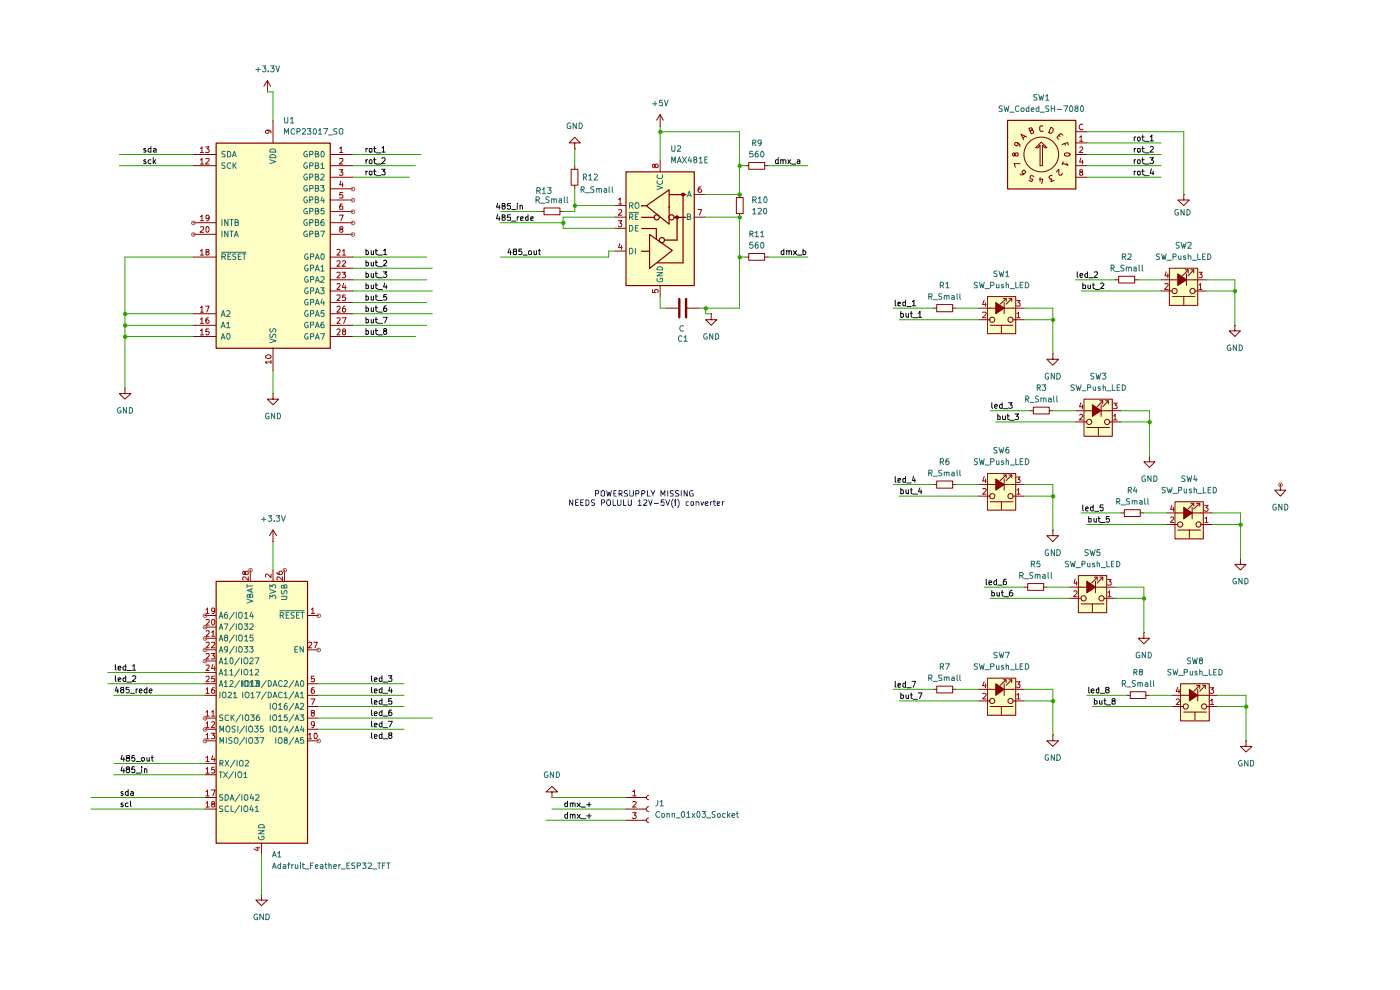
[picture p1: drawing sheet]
<svg xmlns="http://www.w3.org/2000/svg" width="297mm" height="210mm" viewBox="0 0 297 210" stroke-linecap="round" stroke-linejoin="round" font-family="sans-serif">
<g fill="#fdffc4">
<path d="M45.9 123.3h19.3v55.6h-19.3z"/>
<path d="M228.8 122.1h6v7.9h-6z"/>
<path d="M250.5 145.1h6.1v7.9h-6.1z"/>
<path d="M249.3 106.5h6v7.8h-6z"/>
<path d="M230 84.7h6v7.9h-6z"/>
<path d="M209.5 63h6v7.8h-6z"/>
<path d="M248.1 56.9h6v7.9h-6z"/>
<path d="M213.7 25.5h14.5v14.6h-14.5z"/>
<path d="M45.9 30.4h24.2v43.5h-24.2z"/>
<path d="M132.8 36.5h14.5v24.1h-14.5z"/>
<path d="M209.5 143.9h6v7.9h-6z"/>
<path d="M209.5 100.5h6v7.8h-6z"/>
</g>
<g fill="none" stroke="#870000" stroke-width=".21">
<path d="M26.5 82.3v1.2h1.3l-1.3 1.2-1.2-1.2h1.2M26.5 82.3h.1M57.9 83.5v1.2h1.2l-1.2 1.2-1.2-1.2h1.2M57.9 83.5h.1M57.9 114.9h.1M57.9 112.4v2.5M57.9 112.4l-.7 1.2M57.9 112.4l.8 1.2M43.4 130.6h2.4M43.4 133h2.4M43.4 135.4h2.4M43.4 137.8h2.4"/>
<path d="M53.1 120.9v2.4M57.9 120.9v2.4M60.4 120.9v2.4M65.2 130.6h2.4M65.2 137.8h2.4M229.4 124.5h4.8M230.6 123.3l1.8 1.2-1.8 1.2zM232.2 122.4h.6v.7M232.4 123.3v2.4M232.8 122.4l-1.2 1.3M233.3 122.4h.6v.7M233.9 122.4l-1.1 1.3"/>
<path d="M242.7 134.2v1.2h1.1l-1.1 1.2-1.2-1.2h1.2M242.7 134.2h.1M43.4 157.1h2.4M43.4 152.3h2.4M43.4 154.7h2.4M43.4 147.5h2.4M43.4 140.2h2.4M43.4 142.7h2.4M43.4 145h2.4M65.2 157.1h2.4M65.2 152.3h2.4M65.2 154.7h2.4"/>
<path d="M65.2 147.5h2.4M65.2 145h2.4M65.2 149.9h2.4M239 147.5h.8M239.8 146.7h3.3v1.5h-3.3zM243.1 147.5h.7M43.4 162h2.4M43.4 164.3h2.4M43.4 169.2h2.4M43.4 171.6h2.4M55.5 178.8v2.5M117.1 168h1.2l-1.2-1.2-1.3 1.2h1.3v1.2"/>
<path d="M117.1 169.2h.1M55.5 189.7v1.2h1.2l-1.2 1.2-1.2-1.2h1.2M55.5 189.7h.1"/>
</g>
<g fill="none" stroke="#0c0c0c" stroke-width=".21">
<path d="M77.6 70.2h.6v.6l-.2 .2-.4-.1M77.6 69.7v1.3M78.7 70.1v.8l.4 .1 .2-.2M79.3 70.1v.9M79.6 70.1h.5M79.8 69.7v1l.3 .3M80.2 71h.9M81.6 70.2h-.1a.31 .31 0 0 1 0-.4 .31 .31 0 0 1 .5 .1v.3h-.4l-.2 .2v.3l.2 .3 .4-.3v-.3l-.2-.2M24.2 142.6h.1M24.2 142.7h.1M24.3 142.6h.1M24.5 141v1l.1 .2"/>
<path d="M24.5 143.3v1.1l.1 .1M24.7 145.7l-.2 .9h.7M25 146.1v.9M25.1 141.7h.6l-.2-.4-.4 .2v.5l.1 .2 .4-.1M25.1 144.2l.6-.2-.2-.2-.4 .1v.5l.1 .1h.4M25.8 146.3l-.2-.3 .1-.2h.5l.1 .3-.7 .4v.2l.2 .3 .5-.1v-.5l-.2-.1M26.7 141.4l-.4-.1-.2 .3 .1 .5h.5M26.7 143.3v1.2h-.4l-.2-.1 .1-.5h.5M26.7 141v1.2M26.9 144.7h1M26.9 142.2h1M27.4 145.8h-.6v.5l.4-.1 .2 .3v.4h-.6"/>
<path d="M27.7 147.1h.8M28.1 141.3l.4-.3v1.2M28.1 143.4h.7v.5l-.8 .6h.8M28.1 142.2h.7M28.9 146.1v.9M29.2 146.1l-.3 .3M29.6 146.6l.5-.1-.1-.4-.4 .2v.5l.1 .2 .4-.1M31.2 146.2l-.4-.1-.2 .3 .1 .5h.5M31.2 145.8v1.2M31.7 146.6l.6-.1-.2-.4-.4 .2v.5l.1 .2 .4-.1M78.8 148.2v1l.2 .2M78.8 150.6v1l.2 .2"/>
<path d="M78.8 145.8v1l.2 .2M78.8 143.3v1.1l.2 .1M78.8 153v1l.2 .2M78.8 155.5v1l.2 .1M79.4 149l.6-.2-.1-.1h-.5v.7h.5M79.4 151.4l.6-.1-.1-.3h-.5v.7h.5M79.4 146.6l.6-.1-.1-.3h-.5v.7h.5M79.4 144.2l.6-.2-.1-.1h-.5v.6h.5M79.4 153.8l.6-.1-.1-.2h-.5v.7h.5M79.4 156.2l.6-.2a.36 .36 0 0 0-.6-.1v.7h.5M81 148.2v1.2h-.5l-.1-.6a.36 .36 0 0 1 .6-.1M81 151h-.5l-.1 .6a.36 .36 0 0 0 .6 .1"/>
<path d="M81 146.2h-.5l-.1 .5a.36 .36 0 0 0 .6 .2M81 143.3v1.2h-.5l-.1-.5a.36 .36 0 0 1 .6-.1M81 153v1.2h-.5l-.1-.5a.36 .36 0 0 1 .6-.2M81 155.9h-.5l-.1 .5a.36 .36 0 0 0 .6 .2M81 145.8v1.2M81 150.6v1.2M81 155.5v1.1M81.3 149.5h.9M81.3 151.9h.9M81.3 147.1h.9M81.3 144.7h.9M81.3 154.4h.9"/>
<path d="M81.3 156.7h.9M82.4 143.3h.7l-.4 .6h.4v.6l-.7-.1M82.4 153h.8l-.6 1.2M82.6 156l-.1-.5h.6v.4l-.6 .1v.6h.4a.35 .35 0 0 0 .3-.3 .35 .35 0 0 0-.3-.3M82.7 145.7l-.2 .9h.7M83.1 148.2h-.6v.6l.6-.1v.7l-.6-.1M83.1 150.6h-.5l-.1 .3v.8h.6v-.6l-.5-.1-.1 .3M83.1 146.1v.9M231 145.8v1.1l.1 .1M231.5 146.6l.6-.1v-.3l-.4-.1-.2 .2v.5l.2 .2 .4-.1M232.2 148.2v1.2h.4l.2-.2-.1-.5h-.5M233.1 146.2l-.3-.1-.2 .2v.6h.5"/>
<path d="M233.1 145.8v1.2M233.3 148.6v.8l.5-.1M233.4 147.1h1M233.8 148.6v.8M234.2 148.6h.4M234.4 148.2v1.2h.2M234.7 149.5h.9M234.8 146.3l-.3-.3 .2-.2h.4l.2 .3-.8 .4 .1 .4 .2 .1 .4-.1 .1-.2v-.2l-.3-.2M236.1 148.7h-.1l-.1-.3 .1-.1 .4-.1 .2 .4-.6 .2v.6l.6-.1v-.5l-.2-.1M25.9 162.6l-.2 .9h.7M25.9 160.2l-.2 .8h.7M26.1 168l-.3-.1-.1 .3 .5 .4-.2 .1h-.3"/>
<path d="M26.1 170.4h-.4v.1l.5 .4-.2 .2-.3-.1M26.3 160.7v.8M26.3 163.1v.8M27 163.2l-.2-.2 .2-.4h.3l.2 .3-.1 .3h-.4l-.2 .2v.3l.2 .2h.3l.2-.2v-.3l-.2-.2M27 160.8l-.2-.3 .1-.2h.5l.1 .1-.1 .3a.51 .51 0 0 0-.6 .7h.6l.1-.4-.2-.2M27.2 168l-.4-.1-.2 .3v.3l.2 .2h.4M27.2 170.4h-.4l-.2 .1 .1 .5h.5M27.2 167.5v1.2M27.7 169.9v1l.2 .2M27.8 168l.3-.1 .2 .2v.6M28.3 168.2l-.6 .2 .2 .3h.4M28.5 162.6h-.5l-.1 .6h.6v.6l-.4 .1-.2-.2"/>
<path d="M28.5 160.3h-.5l-.1 .6 .2-.2 .4 .1v.6h-.6M28.9 164h.9M28.9 161.5h.9M30 160.9l.1-.2h.5v.7h-.5zM30.1 162.6v.2M30.1 163.1v.8M30.7 163.2l.3-.1 .2 .1v.7M30.7 163.1v.8M31.2 160.7v.6l.1 .2 .4-.1M31.7 160.7v.8M32.1 160.7h.4M32.3 160.3v1l.2 .2"/>
<path d="M120.4 172.8l-.3-.1-.3 .3 .1 .5h.5M120.4 170.4h-.5l-.1 .1 .1 .5h.5M120.4 169.9v1.2M120.4 172.3v1.3M121 172.8l.3-.1 .2 .2v.7M121 170.4h.4l.1 .7M121 170.4v.7M121 172.7v.9M121.5 172.9l.2-.2 .3 .2v.7M121.5 170.5v-.1h.4l.1 .7M122.4 172.7l.7 .9M122.4 170.4l.7 .7"/>
<path d="M123.1 172.7l-.7 .9M123.1 170.4l-.7 .7M123.3 173.7h.9M123.3 171.2h.9M124.5 173.1h.9M124.5 170.7h.9M125 170.2v.9M125 172.6v1"/>
</g>
<path d="M45.9 123.3h19.3v55.6h-19.3z" fill="none" stroke="#870000" stroke-width=".25"/>
<g fill="none" stroke="#266f6f" stroke-width=".21">
<path d="M46.5 131.2l.4-1.3 .3 1.3M46.5 133.5l.4-1.2 .3 1.2M46.5 136l.4-1.3 .3 1.3M46.5 138.3l.4-1.1 .3 1.1M46.6 130.7h.6M46.6 133.2h.6M46.6 135.6h.6M46.6 138h.6M47.6 132.3h.7l-.5 1.2M47.6 139.9h.2l.1-.4v1.3M47.8 135.2l-.2-.2 .2-.3h.3l.2 .4-.5 .1-.2 .3v.2l.2 .3 .5-.2v-.4l-.2-.2M48.2 129.9l-.4 .2-.2 .8 .2 .3 .5-.2-.1-.6h-.4l-.2 .2"/>
<path d="M48.3 137.7l-.2 .2h-.3l-.2-.2 .1-.5h.6v.9l-.5 .2M49 139.5a.68 .68 0 0 1 .5 .7 .68 .68 0 0 1-.5 .6l-.2-.5 .1-.6zM49.7 129.9l-1 1.5M49.7 132.3l-1 1.5M49.7 134.7l-1 1.5M49.7 137.1l-1 1.5M50.1 129.9v1.3M50.1 132.3v1.2M50.1 134.7v1.3M50.1 137.2v1.1M50.6 130.1l.5-.2a.86 .86 0 0 1 0 1.3h-.2l-.3-.3zM50.6 132.5l.2-.2h.4l.1 .2a.65 .65 0 0 1-.4 1l-.3-.1z"/>
<path d="M50.6 134.9l.5-.2a.86 .86 0 0 1 0 1.3l-.5-.2zM50.6 137.3l.5-.1a.65 .65 0 0 1 .3 .6 .65 .65 0 0 1-.5 .5l-.3-.1zM50.8 139.5l-1 1.6M51.2 139.5v1.3M51.8 132.3h.8l-.4 .5 .4 .2-.1 .4h-.7M51.8 137.2h.8l-.4 .4 .4 .2-.1 .5h-.7M51.8 139.7l.3-.2 .4 .2 .1 .7-.4 .4-.4-.2zM51.9 130.2l.3-.3v1.3M51.9 135l.3-.3v1.3M51.9 131.2h.7M51.9 136h.7M52.4 127.1l1.2 .4-1.2 .4"/>
<path d="M52.4 124v.6M52.4 124.3h1.2M52.9 137.2h.8l-.4 .4 .4 .2v.5h-.8M53 132.4l.6-.1 .1 .5-.8 .7h.8M53 139.7l.2-.2h.3l.2 .2v.3l-.8 .8h.8M53 126.3l.3-.3 .3 .2v.5h-1.2l.1-.5h.4l.1 .5M53.3 125v.6M53.3 129.9l-.3 .8h.8M53.6 124.9l-1.2 .3 1.2 .4M53.6 130.3v.9M53.7 134.7h-.6l-.1 .6 .6-.1 .1 .6-.2 .2h-.3l-.2-.2M54.1 139.5h.9l-.6 1.3"/>
<path d="M57.2 127v-.8l.5 .5v-.4l.2-.1 .5 .1 .1 .5-.2 .2M57.2 125.1l1.3 .4-1.3 .4M57.2 124.8v-.8l.5 .5 .2-.5h.4l.2 .3v.3l-.2 .2M59.4 129.5h5.1M59.4 130.6h.5l.3-.5-.3-.2h-.5v1.3M59.7 126.5h1.1l.1 .2v.2l-.3 .3h-.9M59.7 125.2v.6l.2 .2 .4-.3v-.2l.2-.3 .3 .1v.7M59.8 130.6l.4 .6M60.3 124.4l.2-.4 .3 .1 .1 .6h-1.2v-.5h.5l.1 .5M60.7 130.5h.4M61.3 129.9h-.6v1.3h.6M62.4 130h-.6v.4l.5 .2 .1 .3-.3 .3-.4-.1"/>
<path d="M62.6 137.8h.4M62.9 130.5h.4M63.2 137.2h-.6v1.1h.6M63.5 129.9h-.6v1.3h.6M63.8 129.9h.7M64.2 129.9v1.3M64.4 137.2v1.1l-.7-1.1v1.1M46.5 140.8l.4-1.3 .3 1.3M46.5 143.2l.4-1.2 .3 1.2M46.5 145.6l.4-1.2 .3 1.2M46.6 140.5h.6M46.6 142.8h.6"/>
<path d="M46.6 145.3h.6M46.7 155.3v-1.3l.4 .9 .3-.9v1.3M46.7 157.7v-1.2l.4 .8 .3-.8v1.2M46.7 146.8v1.2M47.2 151.7l-.4-.1-.2 .3 .1 .3 .5 .2v.3l-.6 .1M47.4 146.8l.5 .2v.8l-.5 .2a.78 .78 0 0 1 0-1.2zM47.6 142.3l.3-.3v1.2M47.6 144.7h.2l.1-.3v1.2M47.6 140.8h.7M47.6 143.2h.7M47.6 145.6h.7M48 154.2l.5-.2a.86 .86 0 0 1 0 1.3 .46 .46 0 0 1-.6-.4z"/>
<path d="M48 156.5v1.2M48.4 146.9l.5-.1 .2 .4-.8 .8h.8M48.5 151.7h-.1a.45 .45 0 0 0-.6 .2v.7l.1 .2 .6-.1M48.8 142.3l.3-.3v1.2M48.8 144.5l.4-.1 .2 .3-.7 .9h.7M48.8 143.2h.6M49 151.6v1.2M49.2 156.6l-.4-.1-.3 .2 .3 .4 .4 .1v.4l-.7 .1M49.2 152.2l.5 .6M49.5 147.2l.4-.4v1.2M49.5 148h.8M49.7 156.6l.3-.1 .5 .1v.9l-.2 .2h-.4l-.2-.2z"/>
<path d="M49.7 151.6l-.7 .7M49.9 154.1l-.5-.1-.2 .3 .2 .3 .5 .2v.3l-.2 .2-.5-.1M50.5 154v1.3M50.8 141.9l-1 1.6M50.8 144.4l-1 1.5M51.1 151.6l-1.1 1.6M51.2 142v1.2M51.2 144.4v1.2M51.5 144.4v1.2M51.5 146.8v1.2M51.5 151.6v1.2M51.8 142.2l.3-.2a.6 .6 0 0 1 .5 .6 .6 .6 0 0 1-.5 .6l-.4-.4z"/>
<path d="M51.9 144.4h.5l.2 .4-.1 .7-.3 .1-.3-.1-.2-.3zM51.9 154l-1.1 1.5M51.9 156.4l-1.1 1.6M52.1 144.5l.2-.1 .5 .1v.7l-.3 .4-.4-.1zM52.1 147l.2-.2a.6 .6 0 0 1 .6 .6 .6 .6 0 0 1-.6 .6l-.3-.4zM52.2 151.6l.6 .2v.9l-.2 .1h-.4l-.1-.1a.82 .82 0 0 1 .1-1.1zM52.2 154v1.3M52.2 156.5v1.2M52.8 154.2l.5-.2a.86 .86 0 0 1 0 1.3 .46 .46 0 0 1-.5-.4zM52.8 156.6l.5-.1a.86 .86 0 0 1 .1 1.2h-.5l-.1-.5zM53 142.3l.3-.3v1.2M53 144.7h.2l.1-.3v1.2"/>
<path d="M53 143.2h.7M53 145.6h.9M53.2 151.6h.7l-.4 .5 .4 .2v.5l-.7-.1M53.3 144.7h.1l.2-.3v1.2M53.3 147.2l.3-.4v1.2M53.3 148h.6M54 154h.8l-.4 .5 .3 .1 .1 .4-.3 .3h-.3l-.2-.2M54 156.5h.8l-.4 .4 .4 .2v.4l-.2 .2-.6-.1M54.1 144.4h.8l-.5 .5h.4v.6l-.5 .1-.2-.1M54.2 142.1l.4-.1 .3 .3-.8 .9h.8M54.4 146.8h.8l-.6 1.2M54.6 144.9l-.2-.1v-.3l.2-.1h.4v.5h-.4l-.2 .1v.5l.2 .1h.3l.2-.2v-.3l-.2-.2"/>
<path d="M55 151.6l-.5 .1-.1 .9 .1 .2 .5-.1 .1-.4-.2-.2h-.3l-.2 .2M55.1 156.5h.9l-.5 1.2M55.8 154h-.5l-.1 .6h.6v.6l-.4 .1-.2-.2M56.5 144.4l-1 1.5M56.5 146.7l-1 1.6M56.9 144.4a.64 .64 0 0 1 .7 .6 .64 .64 0 0 1-.7 .6zM56.9 146.8l.6 .2 .1 .3-.1 .5-.3 .2h-.3zM57.3 149.2v1.3M57.3 151.6v1.2M57.3 154v1.3M57.9 145.6l.4-1.2 .5 1.2M57.9 148l.4-1.2 .5 1.2"/>
<path d="M57.9 149.4l.5-.2a.86 .86 0 0 1 0 1.3l-.3-.1a.74 .74 0 0 1-.2-1zM57.9 151.8l.5-.2a.86 .86 0 0 1 .1 1.2h-.4a.82 .82 0 0 1-.2-1zM57.9 154.2l.5-.2a.86 .86 0 0 1 0 1.3l-.3-.1a.74 .74 0 0 1-.2-1zM58.1 145.3h.5M58.1 147.7h.5M58.5 156.5v1.2M59.1 149.5h.2l.1-.3v1.3M59.1 152l.3-.4v1.2M59.1 154.4l.3-.4v1.3M59.1 150.5h.8M59.1 152.8h.8M59.1 155.3h.8"/>
<path d="M59.3 156.5a.46 .46 0 0 1 .6 .4l-.2 .8h-.5l-.1-.2a.82 .82 0 0 1 .2-1zM59.9 144.5l-.5-.1-.3 .3 .1 .8 .2 .1 .5-.1M59.9 146.9h-.1a.45 .45 0 0 0-.7 .2v.6a.52 .52 0 0 0 .8 .2M60.3 144.5l.4-.1 .3 .3-.8 .9h.8M60.3 147.2l.3-.4v1.2M60.3 148h.7M60.5 157l-.2-.3a.35 .35 0 0 1 .3-.2 .35 .35 0 0 1 .4 .2l-.6 .4v.6h.5l.1-.5-.3-.2M60.5 154l-.2 .9h.7M60.9 149.2a.72 .72 0 0 0-.6 .5 .72 .72 0 0 0 .2 .8l.4-.1 .1-.5a.35 .35 0 0 0-.4-.2 .35 .35 0 0 0-.3 .2M60.9 151.6h-.5l-.1 .6 .2-.1 .4 .1v.6l-.6-.1M60.9 154.4v.9M62.3 156.4l-1 1.6"/>
<path d="M62.3 144.4l-1 1.5M62.3 146.7l-1 1.6M62.3 149.2l-1 1.5M62.3 151.6l-1 1.6M62.3 154l-1 1.5M62.6 157.7l.4-1.2 .4 1.2M62.6 145.6l.4-1.2 .4 1.2M62.6 148l.4-1.2 .4 1.2M62.6 150.5l.4-1.3 .4 1.3M62.6 152.8l.4-1.2 .4 1.2M62.6 155.3l.4-1.3 .4 1.3M62.7 157.3h.6"/>
<path d="M62.7 145.3h.6M62.7 147.7h.6M62.7 150.1h.6M62.7 152.5h.6M62.7 154.9h.6M63.7 151.6h.7l-.4 .5 .4 .2v.5l-.7-.1M63.8 144.6l.2-.2a.68 .68 0 0 1 .4 .6 .68 .68 0 0 1-.4 .6l-.2-.2zM63.8 147.2l.3-.4v1.2M63.8 149.4l.4-.2 .2 .3-.7 1h.7M63.8 148h.6M64 154l-.2 .9h.7M64.4 156.5h-.6v.6l.1-.2 .5 .1v.7l-.6-.1"/>
<path d="M64.4 154.4v.9M46.5 163.7h.7M46.7 161.9h.5v-.5l-.5-.1v1.2M46.8 163.7v1.2M46.9 161.9l.4 .6M47.2 168.6h-.5l-.1 .1 .1 .4 .5 .2v.3l-.1 .2-.5-.1M47.2 171l-.4-.1-.2 .3 .1 .3 .5 .2v.3l-.6 .1M47.4 163.7l.9 1.2M47.8 168.6h.5a.66 .66 0 0 1 .2 .8 .66 .66 0 0 1-.7 .4zM47.8 161.3l.7 1.2M48.3 163.7l-.9 1.2M48.5 171h-.1a.45 .45 0 0 0-.6 .2v.7l.1 .2 .6-.1"/>
<path d="M48.5 161.3l-.7 1.2M48.9 169.8l.3-1.2 .4 1.2M48.9 169.4h.6M49 170.9v1.2h.5M49.5 163.7l-1 1.5M49.9 161.2l-1 1.6M50 163.7v1.2M50.3 161.3v1.2M50.6 163.7h.5a.77 .77 0 0 1-.1 1.2h-.4a.87 .87 0 0 1 0-1.2zM50.8 161.5l.3-.2 .5 .2v.8l-.2 .2h-.4l-.2-.2zM50.8 170.9l-1 1.6M50.9 168.5l-1 1.5"/>
<path d="M51.2 170.9v1.2M51.3 168.6v1.2M51.7 164.1l.4-.4v1.2M51.7 164.9h.7M51.8 171.1l.3-.2 .3 .1a.87 .87 0 0 1 0 1.1h-.5l-.2-.3zM52 168.6h.4l.2 .1v.9l-.5 .2a.86 .86 0 0 1-.1-1.2zM52.1 161.4l.4-.1 .3 .3-.8 .9h.8M53.3 168.5l-.2 .8h.8M53.3 170.9l-.3 .9h.8M53.6 171.4v.7M53.7 168.9v.9M54.2 168.7l.6-.1 .2 .1-.1 .4-.7 .7h.8"/>
<path d="M54.2 171.3l.3-.4v1.2M54.2 172.1h.7M54.9 177.5v.4a.61 .61 0 0 0 .8 .3 .61 .61 0 0 0 .3-.8h-.5v.2M54.9 176.2h1.2l-1.2 .7h1.2M54.9 175.1l.2-.2h.7l.3 .4v.3h-1.2z"/>
</g>
<g fill="none" stroke="#a80000" stroke-width=".21">
<path d="M43.7 129.3l.3-.3v1.1M43.7 131.5h.7v.4l-.7 .7h.7M43.7 133.9h.7v.4l-.7 .7h.7M43.7 136.3h.7v.4l-.7 .7h.7M43.7 138.8l.2-.2h.3l.2 .2v.3l-.7 .7h.7M43.7 130.1h.7M44.8 138.6h.8l-.5 .5h.4l.1 .2-.1 .5-.7-.1M44.9 134.1l.3-.3v1.2M44.9 136.3l.6-.1 .1 .4-.8 .8h.8M44.9 135h.7M45 131.4a.59 .59 0 0 1 .6 .4 .59 .59 0 0 1-.1 .6l-.2 .2a.75 .75 0 0 1-.3-1.2zM45.6 129.5a.35 .35 0 0 1-.4 .2 .35 .35 0 0 1-.3-.2v-.3a.35 .35 0 0 1 .3-.3 .35 .35 0 0 1 .4 .3l-.2 .9h-.4"/>
<path d="M52 121.4l.2-.2 .5 .1-.1 .5h-.5l-.2-.6h-.3v.6h.3l.1-.1M52.7 122.3v.8l-.9-.8-.3 .3 .1 .4M57.5 121.8v.7l-.9-.7-.3 .2 .1 .4M58.8 121.3v.4l.2 .1h.8l.1-.4-.2-.2h-.3l-.2 .2 .1 .4h.1M59.9 122.3v.8l-.8-.8-.3 .1v.6M65.5 136.3l.5-.1 .1 .4-.7 .8h.7M66 129.3l.4-.3v1.1M66 130.1h.7M66.6 136.2h.7l-.5 1.2M43.7 151l.3-.3v1.2M43.7 153.4h.2l.1-.3v1.3M43.7 155.9l.3-.4v1.2"/>
<path d="M43.7 146.2l.3-.3v1.2M43.7 141.1h.7v.5l-.7 .6h.7M43.7 143.6l.2-.2h.3l.2 .2v.3l-.7 .7h.7M43.7 156.7h.7M43.7 151.9h.7M43.7 154.4h.7M43.7 147.1h.7M44.8 155.5h.8l-.5 .5 .5 .2-.1 .4h-.7M44.9 151l.3-.3v1.2M44.9 153.3l.4-.2 .3 .3-.8 1h.8M44.9 151.9h.7M45.1 141l-.2 .8h.7"/>
<path d="M45.5 145.9l-.5 .1-.1 .8a.35 .35 0 0 0 .3 .3 .35 .35 0 0 0 .4-.3v-.2a.35 .35 0 0 0-.4-.3 .35 .35 0 0 0-.3 .3M45.5 143.4h-.5l-.1 .6 .6-.1v.7l-.6-.1M45.5 141.4v.8M65.5 155.9l.3-.4v1.2M65.5 156.7h.6M66 148.3h.8l-.6 1.1M66.2 151.2l-.2-.1v-.3l.6-.1v.4l-.6 .2v.5l.5 .1a.35 .35 0 0 0 .2-.3 .35 .35 0 0 0-.2-.4M66.6 143.4h-.6v.6l.6-.1v.7l-.6-.1M66.6 145.9h-.4l-.2 .2v.9h.6v-.6l-.4-.1-.2 .3M66.7 153.6l-.2 .2h-.5v-.5l.5-.2a.72 .72 0 0 1 .2 .7 .72 .72 0 0 1-.6 .6M66.8 155.5h.3a.72 .72 0 0 1-.2 1.2l-.3-.2v-.7zM43.7 160.7l.3-.3v1.1"/>
<path d="M43.7 163.1h.2l.1-.4v1.3M43.7 167.9h.2l.1-.3v1.2M43.7 170.4l.3-.4v1.2M43.7 161.5h.7M43.7 164h.7M43.7 168.8h.7M43.7 171.2h.7M44.8 167.6h.8l-.5 1.2M45.1 160.3l-.2 .8h.7M45.1 170.5l-.2-.2a.35 .35 0 0 1 .3-.3 .35 .35 0 0 1 .4 .3l-.3 .2a.36 .36 0 0 0-.4 .4 .36 .36 0 0 0 .5 .3 .36 .36 0 0 0 .1-.6l-.2-.1M45.5 162.7h-.5l-.1 .6 .6-.1v.7l-.5 .1-.1-.2M45.5 160.8v.7"/>
<path d="M54.3 179.8h.8M54.7 179.7v.7l-.8-.3"/>
</g>
<path d="M230.6 123.3l1.8 1.2-1.8 1.2z" fill="#870000"/>
<g fill="none" stroke="#870000" stroke-width=".21">
<path d="M263.1 118.5v1.2h1.2l-1.2 1.2-1.1-1.2h1.1M263.1 118.5h.1M271.6 102.8v1.2h1.2l-1.2 1.2-1.2-1.2h1.2M271.6 102.8h.1M226.9 126.9h2.5M226.9 124.5h2.5M228.8 122.1h6v7.9h-6zM229.4 128.1h4.8M231.7 128.1v1.7M234.2 126.9h2.4M234.2 124.5h2.4M251.1 147.5h4.9"/>
<path d="M252.3 146.2l1.8 1.3-1.8 1.2zM253.8 145.4h.7v.7M254.1 146.2v2.5M254.5 145.4l-1.3 1.2M255.1 145.4h.6v.7M255.7 145.4l-1.2 1.2M264.3 157.1v1.2h1.3l-1.3 1.2-1.2-1.2h1.2M264.3 157.1h.1"/>
<circle cx="229.9" cy="126.9" r=".55"/>
<circle cx="233.7" cy="126.9" r=".55"/>
</g>
<path d="M227.8 125.5l.5-.2 .2 .3-.7 1h.7M228.1 122.9l-.3 .8h.7M228.4 123.4v.7M235 122.9h.7l-.3 .5 .3 .1v.5h-.7M235 125.6l.4-.3v1.3M235 126.6h.7" fill="none" stroke="#a80000" stroke-width=".21"/>
<path d="M252.3 146.2l1.8 1.3-1.8 1.2z" fill="#870000"/>
<g fill="none" stroke="#870000" stroke-width=".21">
<path d="M249.9 108.8h4.8M251.1 107.6l1.8 1.2-1.8 1.3zM252.6 106.8h.6v.6M252.9 107.6v2.5M253.2 106.8l-1.1 1.2M253.8 106.8h.7v.6M254.5 106.8l-1.3 1.2M248.7 149.9h2.4M248.7 147.5h2.4M250.4 145h6.1v7.9h-6.1zM251.1 151h4.9M253.5 151v1.7"/>
<path d="M256 149.9h2.3M256 147.5h2.3"/>
<circle cx="251.5" cy="149.9" r=".55"/>
<circle cx="255.4" cy="149.9" r=".55"/>
</g>
<path d="M249.5 148.4l.2-.1h.3l.2 .1v.4l-.7 .6h.7M249.9 145.8l-.4 .8h.8M250.1 146.2v.9M256.7 145.9h.8l-.4 .4 .3 .1v.6h-.7M256.8 148.6l.3-.3v1.1M256.8 149.4h.7" fill="none" stroke="#a80000" stroke-width=".21"/>
<g fill="none" stroke="#0c0c0c" stroke-width=".21">
<path d="M229.7 107.1v1.1l.2 .2M230.3 108l.6-.2-.2-.3-.4 .2v.5l.2 .2 .3-.1M231 110l.5 .1v.6h-.5M231 109.6v1.1M231.9 107.6l-.3-.1-.3 .3v.3l.3 .3 .3-.1M231.9 107.1v1.3M232.1 110v.7h.5M232.2 108.5h.9M232.6 110v.7M232.9 110h.5M233.1 109.6v1l.3 .1M233.5 110.8h.9"/>
<path d="M234 107.1h-.6l-.1 .6 .6-.1 .1 .6-.1 .2h-.4l-.2-.2M235.3 109.6h-.6v.6l.4-.2 .3 .2-.1 .5h-.6"/>
</g>
<path d="M251.1 107.6l1.8 1.2-1.8 1.3z" fill="#870000"/>
<g fill="none" stroke="#870000" stroke-width=".21">
<path d="M198 65.4h.7M198.7 64.6h3.4v1.5h-3.4zM202.1 65.4h.7M230.6 87.1h4.8M231.7 85.9l1.9 1.2-1.9 1.2zM233.3 85h.6v.7M233.6 85.9v2.4M233.9 85l-1.1 1.3M234.5 85h.6v.7M235.1 85l-1.2 1.3M243.8 96.8v1.2h1.2l-1.2 1.1-1.1-1.1h1.1M243.8 96.8h.1"/>
<path d="M237.8 108.8h.7M238.5 108.1h3.4v1.5h-3.4zM241.9 108.8h.8M247.5 111.3h2.4M247.5 108.8h2.4M249.3 106.4h6v7.9h-6zM249.9 112.4h4.8M252.3 112.4v1.7M254.7 111.3h2.4M254.7 108.8h2.4"/>
<circle cx="250.4" cy="111.3" r=".55"/>
<circle cx="254.3" cy="111.3" r=".55"/>
</g>
<path d="M248.3 109.7l.5-.1 .2 .4-.8 .8h.8M248.6 107.2l-.3 .8h.8M248.9 107.6v.9M255.5 107.2h.8l-.4 .5 .3 .1 .1 .4-.3 .3h-.3l-.2-.2M255.6 110l.4-.4v1.2M255.6 110.8h.7" fill="none" stroke="#a80000" stroke-width=".21"/>
<g fill="none" stroke="#0c0c0c" stroke-width=".21">
<path d="M189.9 63.7v1l.2 .2M190.5 64.4h.5v-.3h-.5v.8h.5M191.1 66.6l.3-.1 .3 .2-.1 .5h-.5M191.1 66v1.3M192.1 63.7v1.2h-.5v-.8h.5M192.2 66.5v.6l.2 .2 .3-.2M192.4 65h.9M192.7 66.5v.8M193.1 66.5h.5M193.3 66v1.1l.3 .2M193.6 64l.3-.3v1.2M193.6 64.9h.6"/>
<path d="M193.7 67.4h1M194.8 66.5l.4-.5v1.3M194.8 67.3h.7"/>
</g>
<path d="M231.7 85.9l1.9 1.2-1.9 1.2z" fill="#870000"/>
<g fill="none" stroke="#870000" stroke-width=".21">
<path d="M210.1 65.4h4.8M211.2 64.2l1.8 1.2-1.8 1.2zM212.9 63.3h.5v.6M213 64.2v2.4M213.4 63.3l-1.2 1.2M214 63.3h.6v.6M214.6 63.3l-1.2 1.2M228.2 89.5h2.4M228.2 87.1h2.4M230 84.7h6v7.8h-6zM230.6 90.7h4.8M233 90.7v1.7"/>
<path d="M235.4 89.5h2.4M235.4 87.1h2.4"/>
<circle cx="231.1" cy="89.5" r=".55"/>
<circle cx="234.9" cy="89.5" r=".55"/>
</g>
<path d="M229 88.1l.5-.2 .2 .3-.8 .9h.8M229.3 85.4l-.3 .9h.8M229.6 85.9v.8M236.2 88.2h.2l.2-.3v1.2M236.2 85.5h.8l-.4 .4 .4 .3-.1 .4h-.7M236.2 89.1h.8" fill="none" stroke="#a80000" stroke-width=".21"/>
<path d="M211.2 64.2l1.8 1.2-1.8 1.2z" fill="#870000"/>
<g fill="none" stroke="#870000" stroke-width=".21">
<path d="M248.7 59.4h4.8M249.9 58.1l1.8 1.3-1.8 1.1zM251.5 57.2h.6v.7M251.7 58.1v2.4M252.1 57.2l-1.2 1.3M252.6 57.2h.6v.7M253.2 57.2l-1.1 1.3M207.6 67.8h2.5M207.6 65.4h2.5M209.5 62.9h6v7.9h-6zM210.1 69h4.8M212.4 69v1.7"/>
<path d="M214.9 67.8h2.4M214.9 65.4h2.4M223.4 75v1.2h1.1l-1.1 1.3-1.3-1.3h1.3M223.4 75h.1M262 69v1.2h1.1l-1.1 1.2-1.2-1.2h1.2M262 69h.1M218.5 87.1h.7M219.2 86.4h3.4v1.4h-3.4zM222.6 87.1h.8"/>
<circle cx="210.5" cy="67.8" r=".55"/>
<circle cx="214.4" cy="67.8" r=".55"/>
</g>
<path d="M208.5 66.3l.5-.1 .2 .2-.1 .3-.6 .7h.7M208.8 63.7l-.3 .9h.7M209 64.2v.7M215.7 63.8h.7l-.4 .4 .4 .2-.1 .5h-.6M215.7 66.6l.4-.4v1.2M215.7 67.4h.7" fill="none" stroke="#a80000" stroke-width=".21"/>
<g fill="none" stroke="#0c0c0c" stroke-width=".21">
<path d="M210.4 85.4v1l.2 .2M211 86.2l.6-.1-.2-.3-.4 .1v.5l.2 .2 .3-.1M211.7 87.8v1.2h.4l.1-.7h-.5M212.6 85.9l-.3-.1-.3 .2 .1 .5h.5M212.6 85.4v1.2M212.7 88.2l.1 .8 .5-.1M212.9 86.7h.9M213.3 88.2v.8M213.6 88.2h.5M213.8 87.8v1l.1 .2h.2M214 85.4h.7l-.4 .5h.4v.6h-.7M214.2 89.2h.9"/>
<path d="M215.3 87.8h.8l-.4 .5 .4 .2v.3l-.2 .2-.6-.1"/>
</g>
<path d="M249.9 58.1l1.8 1.3-1.8 1.1z" fill="#870000"/>
<g fill="none" stroke="#870000" stroke-width=".21">
<path d="M56.7 19.5h.1M56.7 17.1l-.7 1.2M56.7 17.1v2.4M56.7 17.1l.7 1.2M41 32.8h4.8M41 35.1h4.8M57.9 25.5v4.8M70 32.8h4.8M70 35.1h4.8M70 37.6h4.8M215.3 32.7l.3-.3h.2l.2 .1v.5h-.6l-.1-.5a.31 .31 0 0 0-.4 .1 .31 .31 0 0 0 .1 .4l.1 .1 .2-.2M215.9 30.3l.1 .4-.3 .3-.5-.3 .2-.5a.92 .92 0 0 1 1 .7l-.1 .2"/>
<path d="M216.4 34.7h-1.3l.3 .8M217.3 36.8h-.3l-.2-.1v-.4l.4-.2 .4 .3-.1 .3-.5 .4h-.4l-.2-.2M217.4 28.9l-.4 .4M217.8 29l-1.2-.5 .6 1.1M218.9 27.6l.4 .3-.1 .3-.4 .2-.5-1.1 .5-.2 .2 .3-.5 .4M219.3 37.5l-.3-.2h-.4l-.1 .6 .6 .1-.2 .5-.6-.2M219.7 31.3l1.2-1.2 1.2 1.2h-.4l-.5-.5v4.3h-.6v-4.3l-.4 .5zM220.5 38h.7l-.2 1M220.6 37.7v.7M221.2 26.8a.45 .45 0 0 0-.6 .1v.7l.1 .3 .5-.1M222.9 27a.64 .64 0 0 1 .5 .7 .64 .64 0 0 1-.6 .6l-.3-.2zM223.2 37.3l-.2-.1-.5 .4 .3 .4 .3-.1-.2 .6 .7-.2"/>
<path d="M224.1 36.5l.5-.6 .1 1.2 .4 .1 .3-.5M224.6 28.7l.3 .3M225.3 30.7l1.2-.5 .2 .5M225.4 34.6l1.2 .5-.3-.5M225.5 28.7l-.5-.4-.8 .8 .3 .5M225.6 34.3l-.3 .7M225.8 32.6a.86 .86 0 0 1 1.2 .1v.2a.86 .86 0 0 1-1.2 0zM225.9 30.5l.2 .3M228.2 30.3h2.4M228.2 32.8h2.4M228.2 35.1h2.4M228.2 37.6h2.4"/>
<path d="M228.2 27.9h2.4M41 54.5h4.8M41 47.2h4.8M41 49.7h4.8M70 59.4h4.8M70 44.9h4.8M70 54.5h4.8M70 47.2h4.8M70 49.7h4.8M70 56.9h4.8M70 40.1h4.8M70 42.4h4.8"/>
<path d="M114.6 44.9h.8M115.4 44.1h3.4v1.5h-3.4zM118.8 44.9h.7M236.6 59.4h.7M237.3 58.6h3.4v1.4h-3.4zM240.7 59.4h.8M246.3 59.4h2.4M248.1 56.9h6v7.9h-6zM251.1 41.2v1.2h1.2l-1.2 1.2-1.2-1.2h1.2M251.1 41.2h.1M253.5 59.4h2.5M41 71.4h4.8"/>
<path d="M41 69h4.8M41 66.6h4.8M57.9 73.8v4.9M70 61.7h4.8M70 71.4h4.8M70 69h4.8M70 66.6h4.8M70 64.2h4.8M141.2 65.4h2.7M145.8 65.4h2.6M150.9 66.6v1.2h1.2l-1.2 1.2-1.2-1.2h1.2M150.9 66.6h.1"/>
<path d="M246.3 61.7h2.4M248.7 62.9h4.8M251.1 62.9v1.7M253.5 61.7h2.5"/>
<circle cx="220.9" cy="32.8" r="3.7"/>
<circle cx="249.2" cy="61.7" r=".55"/>
<circle cx="253" cy="61.7" r=".55"/>
</g>
<g fill="none" stroke="#a80000" stroke-width=".21">
<path d="M42.5 34l.3-.4v1.2M42.5 31.5l.3-.3v1.1M42.5 32.3h.7M42.5 34.8h.7M43.6 31.2h.8l-.5 .4 .5 .2v.4l-.2 .1h-.6M43.7 33.7l.5-.1 .2 .4-.8 .8h.8M56.8 27.6a.35 .35 0 0 1 .3 .3 .35 .35 0 0 1-.3 .4h-.2a.35 .35 0 0 1-.3-.4 .35 .35 0 0 1 .3-.3l.8 .2 .1 .4M72 36h.7l-.4 .5 .4 .1v.5h-.7M72.1 31.5l.3-.3v1.1M72.1 33.7l.5-.1 .1 .5-.7 .7h.7M72.1 32.3h.6M72.3 38.4l-.2 .8h.7"/>
<path d="M72.6 38.8v.8M229 29.1l.4-.3v1.2M229 31.2h.5l.2 .3-.8 .8h.8M229 30h.7M229.3 33.5l-.3 .9h.8M229.3 36.5h-.2l-.1-.3a.35 .35 0 0 1 .4-.2 .35 .35 0 0 1 .3 .2l-.1 .3-.5 .1v.6h.5l.1-.5-.2-.2M229.6 34v.8M229.7 26.4a.61 .61 0 0 0-.8 .3 .61 .61 0 0 0 .3 .8l.5-.1M42.5 53.3l.3-.4v1.2M42.5 46l.3-.4v1.2M42.5 48.2l.6-.1 .1 .5-.8 .7h.8M42.5 54.1h.7"/>
<path d="M42.5 46.8h.7M43.7 48.3l.2-.2a.6 .6 0 0 1 .6 .5 .6 .6 0 0 1-.5 .7l-.3-.3zM43.9 53.4l-.2-.1 .1-.4h.4l.2 .2-.3 .3-.4 .1v.5l.2 .1 .4-.1 .1-.1-.3-.5M44.4 46.1l-.3 .3-.4-.1v-.5l.4-.2a.81 .81 0 0 1 0 1.2h-.3M71.5 53h.6v.4l-.6 .7h.6M71.5 55.5l.1-.2h.4l.1 .2v.3l-.6 .7h.6M71.5 57.8h.6v.5l-.6 .6h.6M72 45.6h.8l-.5 1.2M72.3 48.6l-.2-.3v-.2h.5l.1 .3-.6 .2v.4a.42 .42 0 0 0 .6 .2v-.5l-.2-.1M72.6 57.7h.7l-.4 .5 .3 .1v.5h-.6M72.6 53.3l.4-.4v1.2M72.6 55.5l.5-.2 .2 .3-.7 .9h.7"/>
<path d="M72.6 43.3l-.4 .1-.1 .8a.42 .42 0 0 0 .6 .2l-.1-.6a.36 .36 0 0 0-.5 .1M72.6 54.1h.7M72.7 40.8h-.6v.6l.5-.1 .1 .6h-.6M247.4 57.7l-.3 .8h.8M247.7 58.1v.8M254.3 57.7h.7l-.3 .5 .3 .1v.5h-.7M42.5 70.1l.3-.3v1.2M42.5 67.7l.3-.3v1.2M42.5 65.3l.3-.4v1.3M42.5 71h.7M42.5 68.6h.7M42.5 66.2h.7"/>
<path d="M43.6 64.9h.8l-.5 1.3M44.2 67.4l-.5 .3v.8h.6l.1-.4-.3-.3h-.2l-.2 .3M44.3 69.8h-.6v.6l.5-.1 .2 .1v.4l-.3 .2-.4-.1M56.4 75.4a.78 .78 0 0 1 1.1 .1l-.1 .4a.66 .66 0 0 1-1.1-.3zM57.5 76.8h-1.2l.3 .3M57.5 76.5v.6M71.5 60.3l.1-.2h.4l.1 .2v.3l-.6 .8h.6M71.5 62.7h.6v.4l-.6 .7h.6M71.5 65.1l.1-.2h.4l.1 .2v.4l-.6 .7h.6M71.5 67.5h.6v.4l-.6 .7h.6M71.5 69.9l.1-.1h.4l.1 .1v.4l-.6 .7h.6M72.6 67.4h.8l-.5 1.2"/>
<path d="M72.9 60.1l-.3 .9h.8M72.9 70.3h-.2a.31 .31 0 0 1 .1-.4 .31 .31 0 0 1 .4 0v.4h-.3l-.3 .2v.3l.3 .2 .4-.2-.1-.4-.1-.1M73.2 62.6h-.5l-.1 .6 .2-.2 .4 .1v.6h-.6M73.2 64.9h-.2a.93 .93 0 0 0-.3 1.2h.5l.1-.5-.1-.1h-.5l-.1 .1M73.2 60.5v.9M247.1 60.3l.5-.2 .2 .4-.7 .9h.7M254.3 60.5h.2l.2-.4v1.3M254.3 61.4h.7"/>
</g>
<g fill="none" stroke="#0c0c0c" stroke-width=".21">
<path d="M30.9 34l-.2-.1-.2 .2 .5 .4-.2 .2-.3-.1M30.9 31.5h-.3l-.1 .2 .4 .2v.4h-.4M32 34l-.3-.1-.3 .2v.4l.3 .2 .3-.1M32 31.1v1.2h-.4l-.2-.2v-.4l.2-.2h.4M32.5 33.4v1.3M32.6 31.5h.4l.1 .2v.6h-.5v-.5h.5M32.7 34.2l.3 .5M33 33.9l-.5 .5M77.6 31.5v.8M77.6 33.9v.8M77.6 36.3v.8M78 33.9l-.4 .2"/>
<path d="M78 31.5h-.3l-.1 .2M78 36.3h-.3l-.1 .2M78.4 34l.3-.1 .2 .1v.5l-.2 .2-.4-.2zM78.4 31.5l.5 .1-.1 .7h-.4zM78.4 36.3l.5 .1-.1 .7h-.4zM79.3 31.5h.5M79.3 33.9h.5M79.3 36.3h.5M79.4 33.4v1.1l.4 .2M79.4 31.1v1l.1 .2h.3M79.4 35.9v1l.1 .2h.3M79.8 32.4h1"/>
<path d="M79.8 34.8h1M79.8 37.3h1M80.9 35.9h.8l-.4 .4 .4 .3-.1 .5-.7-.1M81 33.6l.5-.2 .2 .5-.8 .8h.8M81 31.4l.4-.3v1.2M81 32.3h.7M240.6 29v.9M240.6 31.5v.8M240.6 33.9v.8M240.6 36.3v.8M241 29l-.4 .3M241 31.5h-.3l-.1 .2"/>
<path d="M241 33.9l-.4 .2M241 36.3h-.3l-.1 .2M241.4 29.1l.3-.1 .2 .2v.5l-.2 .2-.4-.3zM241.4 31.5l.5 .1-.1 .7h-.4zM241.4 34l.3-.1 .2 .1v.5l-.2 .2-.4-.2zM241.4 36.3l.5 .1-.1 .7h-.4zM242.2 29h.5M242.2 31.5h.5M242.2 33.9h.5M242.2 36.3h.5M242.4 28.6v1.1l.3 .2M242.4 31.1v1l.1 .2h.2"/>
<path d="M242.4 33.4v1.1l.3 .2M242.4 35.9v1l.1 .2h.2M242.8 30h1M242.8 32.4h1M242.8 34.8h1M242.8 37.3h1M243.9 33.4h.8l-.4 .6h.3v.6l-.5 .1-.2-.2M244 29l.4-.4v1.3M244 31.2l.4-.1 .3 .3-.8 .9h.8M244 29.9h.7M244.3 35.8l-.3 .9h.8M244.6 36.3v.8"/>
<path d="M77.6 55.2v1.2h.5l.1-.7h-.6M77.6 53.3l.4-.1 .2 .1v.6h-.6M77.6 58.1l.4-.1 .2 .2v.6h-.6M77.6 52.8v1.2M77.6 57.7v1.1M78.7 55.6v.8l.6-.1M78.7 53.2v.7h.6M78.7 58v.8h.6M79.3 53.2v.8M79.3 55.6v.8M79.3 58v.8M79.6 53.2h.5"/>
<path d="M79.6 55.6h.5M79.6 58h.5M79.8 55.2v1v.2h.3M79.8 52.8v1.1l.3 .1M79.8 57.7v1l.3 .1M80.2 58.9h.9M80.2 54.1h.9M80.2 56.6h.9M81.3 57.7h.7l-.4 .4 .4 .1v.6h-.7M81.4 55.4l.4-.2 .2 .3-.7 .9h.7M81.4 53.2l.3-.4v1.2M81.4 54h.6"/>
<path d="M105.6 45.5l-.3 .9h.8M105.6 43.1l-.3 .8h.8M105.9 43.5v.9M105.9 46v.7M106.7 46.1l-.2-.1v-.4h.6v.4l-.6 .2 .1 .5h.4l.2-.1v-.3l-.3-.2M106.7 43.7l-.2-.4 .5-.1 .2 .2-.3 .3-.4 .1v.4l.2 .2h.2l.3-.3v-.2l-.3-.2M108 52.8l-.2 .8h.7M108.3 45.6h-.6l-.1 .5h.6l.1 .6h-.7M108.3 43.2h-.6l-.1 .5h.7v.5l-.2 .2h-.3l-.2-.2M108.3 53.2v.8M108.5 46.9h1M108.5 44.5h1"/>
<path d="M109.1 53.3l-.2-.2 .1-.3h.5l.1 .4-.2 .1h-.4l-.1 .2v.3l.2 .2 .5-.1v-.5l-.2-.1M109.7 43.2v.1M109.7 43.5v.9M109.7 46v.7M110.1 46l-.4 .2M110.3 43.7l.2-.2 .3 .2v.7M110.3 43.5v.9M110.4 46.4l.6-.2v-.1l-.4-.1-.2 .1 .1 .6h.5M110.7 52.8h-.6v.5h.4l.2 .2v.4h-.6M111 54.1h.8M112 45.6v1.1h-.4l-.1-.6h.5M112.2 53.3l.3-.1 .3 .2-.1 .5h-.5z"/>
<path d="M112.6 46.4l.5-.2v-.1h-.5v.6h.5M113.3 53.2v.7h.5M113.8 53.2v.8M114.2 53.2h.4M114.4 52.8v1.1l.2 .1M228.5 57.7v1l.2 .1M229.1 58.4l.6-.1-.2-.3-.4 .2v.5l.2 .1h.3M230.7 58.1l-.3-.1-.3 .3 .1 .5h.5M230.7 57.7v1.1M231 58.9h.9M232.2 57.7h.6v.3l-.7 .8h.7M77.6 60v1.2h.5l.1-.7h-.6"/>
<path d="M77.6 67.7l.6 .1v.6h-.6M77.6 64.9v1.1h.5l.1-.6h-.6M77.6 62.9l.4-.1 .2 .2v.6h-.6M77.6 62.5v1.2M77.6 67.3v1.2M78.7 60.5v.7l.6-.1M78.7 67.7v.7h.6M78.7 65.3v.7h.6M78.7 62.8v.8h.6M79.3 60.5v.7M79.3 62.8v.9M79.3 65.3v.7"/>
<path d="M79.3 67.7v.8M79.6 60.5h.5M79.6 67.7h.5M79.6 65.3h.5M79.6 62.8h.5M79.8 60v1v.2h.3M79.8 67.3v1l.3 .2M79.8 64.9v1v.1h.3M79.8 62.5v1l.3 .2M80.2 61.4h.9M80.2 68.6h.9M80.2 66.2h.9"/>
<path d="M80.2 63.8h.9M81.3 67.3h.8l-.5 1.2M81.6 60l-.2 .9h.7M82 64.9h-.3a.93 .93 0 0 0-.2 1.1h.5v-.5v-.1h-.5l-.1 .1M82 62.5h-.5l-.1 .6 .1-.2 .5 .1v.6h-.6M82 60.5v.7M229.7 60v1.2h.5l.1-.7h-.6M230.8 60.5l.1 .7 .4-.1M231.3 60.5v.7M231.7 60.5h.5M231.9 60v1l.1 .2h.2M232.3 61.4h1"/>
<path d="M233.5 60.2l.4-.2 .3 .4-.8 .8h.8"/>
</g>
<g fill="none" stroke="#870000" stroke-width=".25">
<path d="M45.9 30.4h24.2v43.5h-24.2zM132.8 36.5h14.5v24.1h-14.5zM213.7 25.5h14.5v14.6h-14.5zM136.1 48.5h3.1v2.2M136.1 46.1h2.7M136.1 53.3h1.5M136.2 43.7h.8M137.8 49.7l4.8 3.4-4.8 3.8zM141.9 41.3h3.6M143 46.1h2.5M143.4 45.9h.4v.4h-.4zM143.6 46.1v4.8h-2.7"/>
<path d="M144.9 41.3v14.5h-5.4"/>
<circle cx="140.4" cy="50.9" r=".55"/>
</g>
<path d="M144.1 63.4v3.9M145.5 63.4v3.9" fill="none" stroke="#870000" stroke-width=".51"/>
<g fill="none" stroke="#266f6f" stroke-width=".21">
<path d="M47.8 34.5l-.7 .1v.4l.7 .4-.3 .3-.4-.1M47.8 32.2l-.5-.1-.2 .2v.3l.6 .2 .1 .1-.1 .4h-.6M48.3 32.1a.52 .52 0 0 1 .6 .3v.6l-.1 .3h-.5zM48.9 34.6l-.5-.1a.61 .61 0 0 0-.2 .8 .61 .61 0 0 0 .7 .3M49.3 33.3l.4-1.2 .4 1.2M49.4 34.5v1.2M49.4 32.9h.6M49.6 35.1l.5 .6M50.1 34.5l-.7 .7M57.2 33.9l1.3 .4-1.3 .4M57.4 32.9a.72 .72 0 0 1 1.1 .5h-1.3zM57.4 31.7a.72 .72 0 0 1 1.1 .6h-1.3z"/>
<path d="M65.1 32.2l-.1-.1a.66 .66 0 0 0-.6 .5 .66 .66 0 0 0 .3 .7l.5-.1v-.4h-.3M65.1 34.5h-.4a.61 .61 0 0 0-.3 .8 .61 .61 0 0 0 .8 .3v-.4h-.3M65.1 37l-.1-.1a.64 .64 0 0 0-.6 .6 .64 .64 0 0 0 .5 .7l.3-.2v-.4h-.3M65.1 39.4h-.4a.61 .61 0 0 0-.3 .8 .61 .61 0 0 0 .8 .3v-.4h-.3M65.7 32.8h.5l.2-.2v-.3l-.2-.2h-.5v1.2M65.7 35.1h.6l.1-.5-.7-.1v1.2M65.7 37.6h.5l.2-.2v-.3l-.2-.2h-.5v1.3M65.7 40h.6l.1-.5-.7-.1v1.2M66.9 32.7l.6-.1v-.4l-.6-.1v1.2h.6l.2-.4-.4-.2M66.9 35.1h.6v-.6h-.6v1.2l.7-.1 .1-.3-.4-.2M66.9 37.5l.6-.1v-.4l-.6-.1v1.3h.5l.3-.4-.4-.3M66.9 40l.6-.1v-.5h-.6v1.2l.7-.1 .1-.4-.4-.1"/>
<path d="M68 39.4h.8l-.5 .4 .5 .2v.5h-.8M68.1 34.9l.3-.4v1.2M68.1 37.1l.1-.2h.4l.2 .2v.3l-.8 .8h.8M68.1 35.7h.7M68.3 32.1l.5 .2v.8l-.2 .2h-.4l-.1-.4 .1-.6zM47 53.5h5.2M47.1 54.4h.6l.1-.1v-.4h-.7v1.1M47.1 46.6v1.2M47.1 49v1.2M47.4 54.4l.4 .6M48.3 46.6v1.2l-.6-1.2v1.2M48.3 49v1.2l-.6-1.2v1.2"/>
<path d="M48.3 54.4h.5M48.8 46.6h.6M48.8 49h.6M48.9 53.9h-.6v1.1h.6M49.1 46.6v1.2M49.1 49v1.2M49.7 50.2l.4-1.2 .5 1.2M49.8 49.9h.6M49.9 47.2h.4l.3-.4-.3-.2h-.4v1.2h.5l.2-.1v-.5h-.3M50 53.9h-.4l-.2 .2v.3l.6 .1v.5h-.6M50.6 54.4h.4M51.1 53.9h-.5v1.1h.5"/>
<path d="M51.5 53.9h.7M51.8 53.9v1.1M65.1 41.8l-.1-.1a.64 .64 0 0 0-.6 .6 .64 .64 0 0 0 .5 .7l.3-.2v-.4h-.3M65.1 44.3a.54 .54 0 0 0-.7 .6 .54 .54 0 0 0 .8 .4v-.4h-.3M65.1 46.7l-.1-.1a.64 .64 0 0 0-.6 .6 .64 .64 0 0 0 .5 .6l.3-.1v-.5h-.3M65.1 49.1a.54 .54 0 0 0-.7 .6 .54 .54 0 0 0 .8 .4v-.4h-.3M65.3 53.9a.54 .54 0 0 0-.7 .6 .54 .54 0 0 0 .8 .5v-.5h-.3M65.3 56.3l-.1-.1a.6 .6 0 0 0-.6 .7 .6 .6 0 0 0 .7 .5l.1-.4h-.3M65.3 58.8a.59 .59 0 0 0-.7 .3 .59 .59 0 0 0 .3 .8l.5-.1v-.4h-.3M65.7 42.4h.5l.2-.1v-.4l-.2-.2h-.5v1.3M65.7 44.8h.6l.1-.5-.7-.1v1.2M65.7 47.2h.5l.2-.1v-.4l-.2-.1h-.5v1.2"/>
<path d="M65.7 49.6h.6l.1-.5-.7-.1v1.2M65.9 54.4h.6l.1-.5h-.7v1.1M65.9 56.9l.7-.1v-.4l-.2-.2h-.5v1.3M65.9 59.3h.6l.1-.5-.7-.1v1.2M66.9 55l.4-1.1 .4 1.1M66.9 57.5l.4-1.3 .4 1.3M66.9 59.9l.4-1.2 .4 1.2M66.9 42.3h.6v-.5l-.6-.1v1.3h.5l.3-.4-.4-.3M66.9 44.8l.6-.1v-.4l-.6-.1v1.2h.5l.3-.4-.4-.2M66.9 47.2l.6-.1v-.4l-.6-.1v1.2h.5l.3-.4-.4-.2M66.9 49.6l.6-.1v-.4l-.6-.1v1.2h.5l.3-.4-.4-.2M67.1 54.7h.6"/>
<path d="M67.1 57.2h.6M67.1 59.5h.6M68 49h.8l-.5 1.2M68.1 56.6l.3-.4v1.3M68.1 58.8h.7v.4l-.8 .7h.8M68.1 57.5h.7M68.2 53.9h.5l.1 .9a.35 .35 0 0 1-.5 .2 .35 .35 0 0 1-.2-.4zM68.3 41.7l-.2 .9h.7M68.7 46.6h-.3a.93 .93 0 0 0-.2 1.2h.4l.2-.1v-.5l-.6-.1-.1 .1M68.7 42.2v.8M68.8 44.2h-.6l-.1 .6 .1-.2h.4l.2 .2v.5h-.7M46.9 72l.4-1.2 .5 1.2"/>
<path d="M46.9 69.5l.4-1.2 .5 1.2M46.9 67.1l.4-1.2 .5 1.2M47.1 71.6h.6M47.1 69.2h.6M47.1 66.8h.6M48.1 68.7l.3-.4v1.2M48.1 66l.2-.1 .4 .1 .1 .5-.8 .6h.8M48.1 69.5h.7M48.2 70.9l.4-.1 .2 .2v.7l-.3 .3-.3-.2zM57.2 71.9l1.3 .4-1.3 .4M57.3 70.9l-.1 .4 .2 .2h.3l.2-.5 .2-.1 .3 .1v.5M57.3 69.7l-.1 .5 .3 .2h.2l.4-.7 .4 .2-.1 .5"/>
<path d="M65.3 61.1l-.1-.1a.6 .6 0 0 0-.6 .7 .6 .6 0 0 0 .7 .5l.1-.4h-.3M65.3 63.6a.59 .59 0 0 0-.7 .3 .59 .59 0 0 0 .3 .8l.5-.1v-.4h-.3M65.3 66l-.1-.1a.6 .6 0 0 0-.6 .6 .6 .6 0 0 0 .7 .6l.1-.5h-.3M65.3 68.4a.59 .59 0 0 0-.7 .4 .59 .59 0 0 0 .3 .7l.5-.1v-.4h-.3M65.3 70.8h-.4a.67 .67 0 0 0-.3 .7 .67 .67 0 0 0 .5 .5l.3-.2v-.3h-.3M65.9 61.7l.7-.1v-.4l-.2-.2h-.5v1.3M65.9 64.1h.6l.1-.5-.7-.1v1.2M65.9 66.6l.7-.1v-.5l-.2-.1h-.5v1.2M65.9 68.9h.6l.1-.5-.7-.1v1.2M65.9 71.4l.7-.1v-.4l-.7-.1v1.2M66.9 62.3l.4-1.3 .4 1.3M66.9 64.7l.4-1.2 .4 1.2"/>
<path d="M66.9 67.1l.4-1.2 .4 1.2M66.9 69.5l.4-1.2 .4 1.2M66.9 72l.4-1.2 .4 1.2M67.1 71.6h.6M67.1 69.2h.6M67.1 66.8h.6M67.1 62h.6M67.1 64.4h.6M68 61h.8l-.5 .6h.5v.5l-.2 .2h-.4l-.2-.2M68 70.8h.8l-.5 1.2M68.3 63.4l-.2 .9h.7M68.7 68.3l-.5 .1-.1 .9 .1 .2 .6-.1v-.5l-.2-.1h-.3l-.2 .2"/>
<path d="M68.7 63.9v.8M68.8 65.9h-.6l-.1 .6h.7v.5l-.2 .1h-.4l-.1-.1"/>
</g>
<path d="M143.4 45.9h.4v.4h-.4z" fill="#870000"/>
<g fill="none" stroke="#870000" stroke-width=".25">
<path d="M137.1 43.7l4.8-3.4v7.2zM144.7 41.1h.4v.4h-.4z"/>
<circle cx="139.3" cy="46.1" r=".55"/>
<circle cx="142.5" cy="46.1" r=".55"/>
</g>
<path d="M144.7 41.1h.4v.4h-.4z" fill="#870000"/>
<g fill="none" stroke="#870000" stroke-width=".21">
<path d="M121.2 35.9h1.4v3.4h-1.4zM121.9 30.3h1.2l-1.2-1.2-1.2 1.2h1.2v1.3M121.9 31.6h.1M121.9 35.1v.8M121.9 39.3v.8M140 26.8h.1M140 24.3v2.5M140 34v2.4M140 24.3l-.7 1.2M140 24.3l.7 1.2M158.2 35.1h.6M158.8 34.5h3.4v1.4h-3.4z"/>
<path d="M162.2 35.1h.8M130.4 43.6h2.4M130.4 46.1h2.4M130.4 48.4h2.4M130.4 53.3h2.4M147.2 46.1h2.5M147.2 41.2h2.5M156.2 41.9h1.5v3.4h-1.5zM156.9 41.2v.7M156.9 45.3v.8M158.2 54.5h.6M158.8 53.8h3.4v1.4h-3.4z"/>
<path d="M162.2 54.5h.8M140 60.5v2.4M198 102.8h.7M198.7 102h3.4v1.6h-3.4zM202.1 102.8h.7M210.1 146.2h4.8M211.2 145l1.8 1.2-1.8 1.3zM212.9 144.2h.5v.6M213 145v2.5M213.4 144.2l-1.2 1.2M214 144.2h.6v.6M214.6 144.2l-1.2 1.2"/>
</g>
<g fill="none" stroke="#266f6f" stroke-width=".21">
<path d="M139.4 39.5l1.2 .3-1.2 .4M139.5 38.4a.61 .61 0 0 0 .3 .7 .61 .61 0 0 0 .8-.2l-.1-.5M139.5 37.1v.1a.45 .45 0 0 0 .1 .7h.7l.3-.2-.1-.6M133.4 45h2.1M133.5 43.6l.7-.1 .1-.3-.2-.2h-.6v1.2M133.5 46.1h.5l.3-.3-.1-.3-.7-.1v1.2M133.5 47.8h.5a.66 .66 0 0 1 .2 .8 .66 .66 0 0 1-.7 .4zM133.5 52.7h.5a.66 .66 0 0 1 .2 .8 .66 .66 0 0 1-.7 .4zM133.9 43.6l.4 .6M133.9 46.1l.4 .5M134.8 46h.4M134.8 48.3h.4"/>
<path d="M134.8 52.7v1.2M135.4 45.4h-.6v1.2h.6M135.4 47.8h-.6v1.2h.6M139.4 57.8h1.2l-1.2 .7h1.2M139.5 59.1a.45 .45 0 0 0 .1 .7h.7l.3-.2-.1-.6h-.5v.3M139.5 56.8a.72 .72 0 0 1 1.1 0v.4h-1.2zM145.8 41.7l.4-1.1 .4 1.1M145.8 46l.6-.1v-.4l-.6-.1v1.2h.6l.2-.4-.4-.2M146 41.4h.6"/>
<circle cx="135.1" cy="43.6" r=".58"/>
</g>
<path d="M138.9 35.1l.3-.3 .4 .3-.1 .4-.3 .1-.5-.8-.3 .2v.4l.2 .2 .3-.3M148.7 39.6h-.3a.73 .73 0 0 0-.1 1.2l.5-.1v-.4l-.2-.2h-.3l-.2 .2M131.2 46.8h.7l-.4 .5 .4 .3-.1 .4-.5 .1-.1-.2M131.2 42.3l.4-.3v1.3M131.2 44.5h.5l.2 .3-.7 .8h.7M131.2 43.3h.7M131.5 51.7l-.3 .8h.8M131.8 52.1v.8M148.1 44.5h.7l-.5 1.1M138.4 61.5v.6h.6l-.1-.5 .2-.2 .4 .1v.6" fill="none" stroke="#a80000" stroke-width=".21"/>
<g fill="none" stroke="#0c0c0c" stroke-width=".21">
<path d="M165.1 34l-.4-.1-.2 .1v.5l.2 .2 .4-.1M165.1 33.4v1.3M165.6 34l.2-.1 .3 .1v.7M165.6 33.9v.8M166.1 34l.2-.1 .4 .1v.7M167.1 33.9l.6 .8M167.7 33.9l-.6 .8M167.9 34.8h.9M169.2 34l.3-.1 .2 .1v.7M169.7 34.2h-.4l-.2 .2 .2 .3 .4-.1M166.3 53.3h-.5l-.1 .5a.36 .36 0 0 0 .6 .1M166.3 52.8v1.2"/>
<path d="M166.9 53.3l.2-.1 .3 .1v.7M166.9 53.2v.8M167.4 53.3l.2-.1 .3 .1v.7M168.3 53.2l.7 .8M169 53.2l-.7 .8M169.2 54.1h.9M170.4 53.3l.3-.1 .2 .2v.5h-.5M170.4 52.8v1.2M189.9 101.1v1l.2 .2M190.5 101.9l.5-.1v-.3h-.5v.8h.5M191.1 104l.3-.1 .3 .2-.1 .6h-.5M191.1 103.6v1.1"/>
<path d="M192.1 101.1v1.2h-.5v-.8h.5M192.2 103.9v.7l.2 .1 .3-.1M192.4 102.5h.9M192.7 103.9v.8M193.1 103.9h.5M193.3 103.6v1l.3 .1M193.7 104.8h1M193.8 101l-.2 .9h.6M194.1 101.5v.8M195.2 103.5l-.4 .8h.8M195.4 103.9v.8"/>
</g>
<path d="M211.2 145l1.8 1.2-1.8 1.3z" fill="#870000"/>
<g fill="none" stroke="#870000" stroke-width=".21">
<path d="M210.1 102.8h4.8M211.2 101.6l1.8 1.2-1.8 1.2zM212.9 100.8h.5v.6M213 101.6v2.4M213.4 100.8l-1.2 1.1M214 100.8h.6v.6M214.6 100.8l-1.2 1.1M198 146.2h.7M198.7 145.5h3.4v1.5h-3.4zM202.1 146.2h.7M207.6 148.7h2.5M207.6 146.2h2.5"/>
<path d="M209.5 143.9h6v7.8h-6zM210.1 149.9h4.8M212.4 149.9v1.7M214.9 148.7h2.4M214.9 146.2h2.4M223.4 155.9v1.2h1.1l-1.1 1.2-1.3-1.2h1.3M223.4 155.9h.1"/>
<circle cx="210.5" cy="148.7" r=".55"/>
<circle cx="214.4" cy="148.7" r=".55"/>
</g>
<path d="M208.5 147.2l.5-.1 .2 .2-.7 1h.7M208.8 144.6l-.3 .9h.7M209 145v.9M215.7 144.6h.7l-.4 .5 .3 .1v.6l-.5 .1-.1-.2M215.7 147.4l.4-.3v1.2M215.7 148.3h.7" fill="none" stroke="#a80000" stroke-width=".21"/>
<path d="M211.2 101.6l1.8 1.2-1.8 1.2z" fill="#870000"/>
<g fill="none" stroke="#870000" stroke-width=".21">
<path d="M207.6 105.2h2.5M207.6 102.8h2.5M209.5 100.4h6v7.8h-6zM210.1 106.4h4.8M212.4 106.4v1.7M214.9 105.2h2.4M214.9 102.8h2.4M223.4 112.4v1.2h1.1l-1.1 1.3-1.3-1.3h1.3M223.4 112.4h.1M217.3 124.5h.7M218 123.8h3.4v1.4h-3.4zM221.4 124.5h.7"/>
<path d="M132.8 174h4.3M132.8 171.6h4.3M132.8 169.2h4.3M137.6 173.5a.47 .47 0 0 0-.5 .5 .47 .47 0 0 0 .5 .5M137.6 171.1a.51 .51 0 0 0-.5 .5 .51 .51 0 0 0 .5 .5M137.6 168.7a.47 .47 0 0 0-.5 .5 .47 .47 0 0 0 .5 .4"/>
<circle cx="210.5" cy="105.2" r=".55"/>
<circle cx="214.4" cy="105.2" r=".55"/>
</g>
<path d="M208.5 103.7l.5-.1 .2 .2-.1 .3-.6 .7h.7M208.8 101.1l-.3 .9h.7M209 101.6v.8M215.7 101.2h.7l-.4 .5h.3v.7l-.6-.1M215.7 104l.4-.4v1.2M215.7 104.8h.7M134.2 167.9l.4-.3v1.2M134.2 170.1l.5-.1 .3 .3-.8 .9h.8M134.2 172.4h.8l-.5 .5 .4 .1 .1 .4-.3 .3h-.3l-.2-.2M134.2 168.8h.8" fill="none" stroke="#a80000" stroke-width=".21"/>
<g fill="none" stroke="#0c0c0c" stroke-width=".21">
<path d="M209.2 122.9v1l.2 .1M209.8 123.6l.6-.1-.2-.3-.4 .1v.7h.5M210.4 125.2v1.2h.5l.1-.5a.36 .36 0 0 0-.6-.2M211.4 123.3h-.5l-.1 .5a.36 .36 0 0 0 .6 .2M211.4 122.9v1.1M211.5 125.6l.1 .8 .4-.1M211.7 124.1h.9M212 125.6v.8M212.4 125.6h.5M212.6 125.2v1l.3 .2M213 126.6h1M213.4 122.9h-.3l-.2 .2v.9a.36 .36 0 0 0 .6-.2v-.3a.35 .35 0 0 0-.3-.2 .35 .35 0 0 0-.3 .2"/>
<path d="M214.7 125.2l-.4 .2-.2 .8 .2 .2h.4l.2-.2v-.3l-.2-.2h-.4l-.2 .2M189.9 144.5v1.1l.2 .2M190.5 145.4l.5-.1v-.3h-.5v.7h.5M191.1 147.4h.5l.1 .2-.1 .5h-.5M191.1 147v1.2M192.1 145a.36 .36 0 0 0-.6 .2l.1 .5h.5M192.1 144.5v1.3M192.2 147.4v.6l.2 .2 .3-.1M192.4 145.9h.9M192.7 147.4v.8M193.1 147.4h.5M193.3 147v1l.3 .2"/>
<path d="M193.5 144.5h.7l-.5 1.3M193.7 148.3h1M194.8 147h.8l-.5 1.2"/>
</g>
<g fill="none" stroke="#2fa200" stroke-width=".21">
<path d="M56.7 19.5h1.2v6M25.3 35.1h15.7M25.3 32.8h15.7M74.8 37.6h12.1M74.8 35.1h13.3M74.8 32.8h14.5M121.9 31.6v3.5M140 27.9h16.9v13.3h-7.2M140 26.8v7.2M156.9 35.1h1.3M163 35.1h8.4M230.6 27.9h20.5v13.3"/>
<path d="M230.6 30.3h15.7M230.6 37.6h15.7M230.6 35.1h15.7M230.6 32.8h15.7M41 54.5h-14.5v27.8M74.8 59.4h15.7M74.8 54.5h15.7M74.8 56.9h16.9M106.2 44.9h8.4M106.2 47.2h13.3M121.9 40.1v4.8h-2.4M121.9 43.6h8.5"/>
<path d="M130.4 46.1h-10.9v2.3h10.9M130.4 53.3h-1.3v1.2h-22.9M149.7 46.1h7.2v19.3h-8.5M156.9 54.5h1.3M163 54.5h8.4M228.2 59.4h8.4M241.5 59.4h4.8M256 59.4h6v9.6M26.5 69h14.5M26.5 71.4h14.5M26.5 66.6h14.5M57.9 78.7v4.8"/>
<path d="M74.8 69h15.7M74.8 71.4h13.3M74.8 61.7h16.9M74.8 66.6h16.9M74.8 64.2h15.7M140 62.9v2.5h1.2M149.7 65.4v1.2h1.2M189.5 65.4h8.5M190.8 67.8h16.8M202.8 65.4h4.8M217.3 65.4h6.1v9.6M217.3 67.8h6.1"/>
<path d="M229.4 61.7h16.9M256 61.7h6M210.1 87.1h8.4M211.2 89.5h17M223.4 87.1h4.8M237.8 87.1h6v9.7M237.8 89.5h6M57.9 114.9v6M189.5 102.8h8.5M190.8 105.2h16.8M202.8 102.8h4.8M217.3 102.8h6.1v9.6"/>
<path d="M217.3 105.2h6.1M229.4 108.8h8.4M230.6 111.3h16.9M242.7 108.8h4.8M257.1 108.8h6v9.7M257.1 111.3h6M208.8 124.5h8.5M210.1 126.9h16.8M222.1 124.5h4.8M236.6 124.5h6.1v9.7M236.6 126.9h6.1M22.9 145h20.5"/>
<path d="M22.9 142.7h20.5M24.1 147.5h19.3M67.6 147.5h18.1M67.6 154.7h18.1M67.6 149.9h18.1M67.6 152.3h24.1M67.6 145h18.1M189.5 146.2h8.5M190.8 148.7h16.8M202.8 146.2h4.8M217.3 146.2h6.1v9.7M217.3 148.7h6.1"/>
<path d="M230.6 147.5h8.4M231.7 149.9h17M243.8 147.5h4.9M258.3 147.5h6v9.6M258.3 149.9h6M19.3 169.2h24.1M19.3 171.6h24.1M24.1 164.3h19.3M24.1 162h19.3M115.8 174h17M117.1 169.2h15.7M117.1 171.6h15.7"/>
<path d="M55.5 181.3v8.4"/>
</g>
<g fill="none" stroke="#2900d0" stroke-width=".21">
<path d="M121.5 106v1.2l-.7-1.2v1.2M122.1 106.6h.4M122.7 106h-.6v1.2h.6M123.2 106.6h.4M123.8 106h-.6v1.2h.6M124.3 106a.66 .66 0 0 1 .7 .4 .66 .66 0 0 1-.3 .8h-.4zM126.2 106.1h-.7v.3l.7 .5-.2 .3h-.5M126.3 104.7h.5l.2-.1v-.5h-.7v1.1M127.5 104.2l.3-.1 .5 .1v.9l-.2 .1h-.4l-.2-.1zM127.6 106.7l.6-.1v-.5l-.6-.1v1.2M128.7 104.1l.3 1.1 .2-.8 .3 .8 .2-1.1M128.8 106.2l.2-.2 .4 .1a.87 .87 0 0 1 0 1.1h-.5l-.2-.3z"/>
<path d="M130.1 106v1.2h.5M130.2 104.7h.4M130.7 104.1h-.5v1.1h.5M131 106v1l.2 .2h.4l.1-.2v-1M131.3 104.7h.4l.3-.2-.1-.4h-.6v1.1M131.6 104.7l.4 .5M132.3 106v1.2h.5M133.1 104.1h-.4l-.3 .2 .1 .3 .6 .2v.4h-.7M133.3 106l.1 1.2h.5v-1.2M133.6 104.1v1l.2 .1h.4l.2-.1v-1M134.9 104.7h.5l.2-.1v-.5h-.7v1.1M135.4 106.3l.3-.3v1.2"/>
<path d="M135.4 107.2h.7M136.1 104.7h.5l.2-.2-.1-.4h-.6v1.1M136.6 106.1l.4-.1 .2 .3-.7 .9h.7M137.3 104.1v1.1h.6M137.6 106l.4 1.2 .3-1.2M138.1 104.1l.4 .6 .4-.6M138.5 104.7v.5M138.8 106.8h.9M140.2 105.2v-1.1l.4 .8 .5-.8v1.1M140.9 106h-.6l-.1 .6 .2-.2h.3l.2 .2v.5h-.7M141.2 106l.5 1.2 .4-1.2M141.7 104.1v1.1"/>
<path d="M142.8 104.1h-.6v.5l.6 .1v.4v.1h-.6M142.8 105.8l-.3 .5v.9l.3 .5M143.3 107.1v.1M143.3 106v.8M143.8 105.8a1.44 1.44 0 0 1 0 1.9M144 104.1h-.7v.5l.6 .1 .1 .4-.1 .1h-.6M144.5 104.1v1.1M145.8 104.1v1.1l-.7-1.1v1.1M146.1 106.4l-.6 .1v.6l.6 .1M146.6 106.5h.6l-.1 .7-.5-.1zM147 104.1a.46 .46 0 0 0-.7 .2v.7l.2 .2h.6v-.5h-.3M147.7 106.5l.5-.1 .1 .8"/>
<path d="M147.7 106.4v.8M148.7 106.4l.2 .8 .4-.8M149.6 106.9l.6-.2v-.3h-.5l-.1 .2 .1 .6h.5M150.7 106.4v.8M151 106.4l-.3 .3M151.3 106.4h.5M151.5 106v1l.1 .2h.2M152.2 106.9l.5-.2v-.3h-.5v.8h.5M153.3 106.4v.8M153.6 106.4h-.3v.3"/>
</g>
<g fill="#2fa200">
<circle cx="26.5" cy="71.4" r=".47"/>
<circle cx="242.7" cy="127" r=".47"/>
<circle cx="263.2" cy="111.3" r=".47"/>
<circle cx="264.4" cy="149.9" r=".47"/>
<circle cx="243.9" cy="89.5" r=".47"/>
<circle cx="223.4" cy="67.9" r=".47"/>
<circle cx="262" cy="61.8" r=".47"/>
<circle cx="119.5" cy="47.3" r=".47"/>
<circle cx="149.7" cy="65.4" r=".47"/>
<circle cx="156.9" cy="54.6" r=".47"/>
<circle cx="26.5" cy="69.1" r=".47"/>
<circle cx="26.5" cy="66.6" r=".47"/>
<circle cx="156.9" cy="46.1" r=".47"/>
<circle cx="156.9" cy="41.3" r=".47"/>
<circle cx="140.1" cy="28" r=".47"/>
<circle cx="156.9" cy="35.2" r=".47"/>
<circle cx="122" cy="43.7" r=".47"/>
<circle cx="223.4" cy="148.7" r=".47"/>
<circle cx="223.4" cy="105.3" r=".47"/>
</g>
<g fill="none" stroke="#266f6f" stroke-width=".21">
<path d="M54.3 14.7h.9M54.8 14.3v.9M55.7 14h.7l-.3 .5 .3 .1v.5l-.2 .1h-.3l-.2-.1M56.9 15.1v.1M57.4 14h.8l-.5 .5 .5 .2v.3l-.3 .2h-.3l-.2-.1M58.5 14l.4 1.2 .4-1.2M60.4 28.5v-1.2l.4 .8 .4-.8v1.2M60.4 24.9v.9l.2 .3 .4-.1v-1.1M61.6 25.2l.4-.3v1.2M61.6 26.1h.7M62.5 27.4l-.3-.1a.67 .67 0 0 0-.5 .5 .67 .67 0 0 0 .3 .7l.5-.1M63 27.9h.6v-.5l-.6-.1v1.2"/>
<path d="M64.1 27.4l.2-.1h.3l.3 .2-.8 1h.8M65.2 27.3h.8l-.5 .5h.4v.7l-.7-.1M66.7 27.3a.71 .71 0 0 1 .3 1.2h-.4l-.1-.2v-.8zM67.6 27.6h.1l.2-.3v1.2M67.6 28.5h.6M68.7 27.3h.8l-.6 1.2M69.7 28.6h.8M71.5 27.4l-.5-.1-.2 .2 .1 .3 .6 .2v.4l-.7 .1M72 27.4l.2-.1 .5 .1v.9l-.1 .2h-.5l-.1-.2zM116.2 39.8h.7l-.4 .5 .3 .1 .1 .4-.2 .3h-.4l-.1-.2M121 26.2a.46 .46 0 0 0-.7 .1v.7l.2 .3 .6-.1v-.4h-.3M122.3 26.1v1.2l-.7-1.2v1.2"/>
<path d="M122.9 26.1a.66 .66 0 0 1 .6 .4 .66 .66 0 0 1-.2 .8h-.4zM123.8 37.6h.4l.3-.4-.3-.3h-.4v1.3M124 37.6l.5 .6M124.9 37.3l.3-.4v1.3M124.9 38.2h.7M126 39.6h-.5l-.2 .2 .2 .3 .5 .2v.4h-.7M126.1 37.1l.4-.2 .3 .4-.8 .9h.8M126.6 40v.8M129.2 39.6v1l.2 .2M129.9 39.6v1l.2 .2M138.4 22h1M138.9 21.5v.9"/>
<path d="M140.6 21.3h-.6l-.1 .5 .1-.1h.4l.2 .1v.6h-.7M141 21.3l.3 1.1 .4-1.1M142.5 34.5v-1.2l.4 .9 .4-.9v1.2M142.5 30.9l.1 1.2h.5l.1-1.2M143.7 34.5l.4-1.2 .4 1.2M143.7 31h.7v.4l-.7 .7h.7M143.9 34.2h.5M144.8 33.3l.8 1.2M145.6 33.3l-.8 1.2M146.3 33.3l-.3 .8h.7M146.6 33.7v.8M147.4 33.9l-.2-.1a.31 .31 0 0 1 .1-.4 .31 .31 0 0 1 .4 0v.4l-.5 .1v.1v.3l.2 .2 .4-.2-.1-.4h-.1"/>
<path d="M148.3 33.7l.4-.4v1.2M148.3 34.5h.7M149.5 33.9h.4M150.1 33.3h-.6v1.2h.6M159.7 32.1h-.6l-.1 .6 .6-.1 .2 .2v.3l-.2 .2-.6-.1M159.7 30.3l.6-.1 .1-.3-.2-.2h-.5v1.2M159.9 30.3l.5 .6M160.8 32.1h-.3a.93 .93 0 0 0-.2 1.2h.5l.1-.5-.1-.2h-.5l-.1 .2M161.5 30.2l-.2 .3h-.3l-.2-.3v-.3l.2-.2 .5 .1v.9l-.5 .2M161.6 32.1a.71 .71 0 0 1 .3 1.2h-.4l-.1-.2v-.8zM212.6 22.5l-.4-.1-.3 .3 .1 .2 .6 .3v.3l-.7 .1M213 22.4l.3 1.2 .2-.8 .3 .8 .2-1.2"/>
<path d="M214.2 23.8h.9M216.2 22.6l-.3-.2a.67 .67 0 0 0-.5 .6 .67 .67 0 0 0 .3 .6l.5-.1M216.7 22.9h.5l.1 .6-.2 .1h-.3l-.2-.1zM218.3 22.4v1.2h-.5l-.1-.5a.36 .36 0 0 1 .6-.2M218.8 23.3l.6-.2-.2-.2-.4 .1v.5l.1 .1h.4M220 20.1h-.6l-.1 .1 .1 .4 .6 .1v.5h-.7M220.4 22.4v1.2h-.4l-.2-.1 .1-.6h.5M220.4 20.1l.2 1.2 .3-.9 .3 .9 .2-1.2M220.6 23.8h1M221.8 20.4l.4-.3v1.2M221.8 21.3h.7M222.5 22.5h-.6v.4l.5 .2 .1 .4-.1 .1h-.6"/>
<path d="M223 22.4v1.2M223 23h.7M223.7 22.4v1.2M224.3 23.2h.9M225.6 22.4h.9l-.5 1.2M227.2 22.4a.71 .71 0 0 1 .2 1.2h-.3l-.2-.1v-.8zM228.3 22.9l-.3-.2 .3-.3h.2l.2 .5h-.4l-.3 .3 .2 .4 .5-.1v-.4l-.2-.2M229.3 22.6l.2-.2a.75 .75 0 0 1 .2 1.2l-.4-.1zM113.7 42.4h.5l.3-.4-.3-.3h-.5v1.3M113.9 40.5l.7-.1v-.3l-.2-.3h-.5v1.3M114.1 42.4l.4 .6M114.2 40.5l.4 .6"/>
<path d="M114.6 43.1h1M115.1 40.2l.3-.4v1.3M115.1 41.1h.6M116.5 41.8l-.4-.1-.3 .2v.4l.6 .1 .1 .2-.1 .3h-.6M117 42.3l.4-.1 .1 .1v.7M117 42.2v.8M117.5 42.3l.2-.1 .3 .1v.7M118.6 42.3h.5v.7M119.1 42.4l-.6 .3 .2 .3 .4-.1M119.7 41.7v1.1l.2 .2M120.3 41.7v1.1l.2 .2M123.3 40.2l.6-.1v-.5h-.6v1.2"/>
<path d="M123.5 40.2l.5 .6M124.2 40.9h.9M126.6 40.1l.2-.1 .3 .1v.7M127.1 40.1l.2-.1 .3 .1v.7M128.2 40.1l.3-.1 .2 .1v.7M128.7 40.3h-.4l-.2 .2 .2 .3 .4-.1M159.1 49.6h.6v-.5l-.6-.1v1.2M159.3 49.6l.5 .6M159.7 51.4h-.6l-.1 .6 .6-.1 .2 .5-.3 .3h-.3l-.2-.2M159.7 44.5l.3-.3v1.2M159.7 42.4h.5l.2-.4-.2-.3h-.5v1.3M159.7 45.4h.7"/>
<path d="M160 42.4l.4 .6M160.2 49.4l.3-.4v1.2M160.2 50.2h.8M160.8 51.4h-.3a.93 .93 0 0 0-.2 1.2 .43 .43 0 0 0 .5-.1 .43 .43 0 0 0 0-.6h-.5l-.1 .3M160.8 44.3l.6-.1 .1 .3-.7 .9h.7M160.9 42.1l.3-.4v1.3M160.9 43h.6M161.4 49.4l.3-.4v1.2M161.4 50.2h.7M161.6 51.4a.68 .68 0 0 1 .5 .6 .68 .68 0 0 1-.5 .7l-.2-.3v-.7zM162.1 44.3l.4-.1a.86 .86 0 0 1-.1 1.2l-.3-.1zM162.1 42l.2-.3a.68 .68 0 0 1 .4 .7 .68 .68 0 0 1-.4 .6l-.2-.2z"/>
<path d="M207.4 59.9h-.5l-.2 .2 .1 .3 .5 .1v.5h-.6M207.8 59.9l.2 1.1 .3-.8 .2 .8 .3-1.1M211.5 57.5h-.5l-.2 .2 .2 .3 .5 .3v.3h-.7M211.9 57.5l.4 1.2 .1-.9 .3 .9 .2-1.2M213.4 57.8l.3-.3v1.2M213.4 58.7h.6M213.4 59.9v1.1M215.5 59.9v1.1h.6M217 59.9h-.6v1.1h.6M217.5 59.9a.66 .66 0 0 1 .7 .4 .66 .66 0 0 1-.2 .7h-.5zM235.7 56.9l.6-.1 .1-.3-.3-.3h-.4v1.3M236 56.9l.4 .6"/>
<path d="M236.6 57.6h.9M238.1 54.4h.6l.1-.1v-.4h-.7v1.1M238.4 56.3l-.4-.1-.3 .3 .1 .3 .6 .2v.3l-.2 .2-.5-.1M238.4 54.4l.4 .6M238.9 56.8l.2-.2 .3 .1v.8M238.9 56.6v.9M239.3 53.9h.6v.5l-.7 .6h.7M239.4 56.8l.2-.2 .4 .2v.7M240.5 56.7h.6v.8M241.1 57l-.6 .1v.3h.6M241.6 56.2v1.1l.2 .2M242.3 56.2v1.2l.2 .1"/>
<path d="M246 53.9h-.5l-.2 .2 .2 .3 .5 .2v.4h-.7M246.4 53.9l.3 1.1 .2-.8 .2 .8 .3-1.1M247.6 55.2h.9M248.8 54.4h.6v-.5h-.6v1.1M249.9 44.5h-.5l-.1 .2v.7a.52 .52 0 0 0 .7 .2v-.5h-.2M250 54.3v.6l.2 .1h.3M250.2 51.5l-.5-.1-.2 .2v.3l.7 .4-.3 .4-.4-.1M250.5 51.4l.4 1.3 .2-1 .2 1 .3-1.3M250.5 54.3v.7M251.2 44.5v1.1l-.7-1.1v1.1M251.5 54.3h-.4l-.1 .1 .1 .2 .4 .1v.3h-.5M251.8 44.5h.4a.66 .66 0 0 1 .3 .7 .66 .66 0 0 1-.7 .4z"/>
<path d="M252 51.6l.1-.2h.4l.2 .3-.7 1h.7M252.1 54.4l.5-.1v.7M252.1 53.9v1.1M252.9 55.2h.9M254.1 53.9v1.1h.6M255.1 54.4h.4M255.7 53.9h-.6v1.1h.6M256.2 53.9a.6 .6 0 0 1 .7 .5 .6 .6 0 0 1-.7 .6zM144.6 71.4l-.3-.2-.4 .3v.6l.2 .3 .5-.1M145 69.2l-.6-.1a.66 .66 0 0 0-.2 .7 .66 .66 0 0 0 .6 .5l.2-.2M145.1 71.5l.4-.3v1.2M145.1 72.4h.7"/>
<path d="M149.9 70.8h-.4a.67 .67 0 0 0-.2 .7 .67 .67 0 0 0 .5 .5l.2-.2v-.3h-.2M151.2 70.8v1.2l-.7-1.2v1.2M151.8 70.8h.4a.66 .66 0 0 1 .3 .7 .66 .66 0 0 1-.7 .5zM197 62.9h.6l.1-.5-.7-.1v1.2M197.4 62.9l.3 .6M198 63.6h.9M199.5 60.5h.5l.2-.1v-.4l-.2-.1h-.5v1.1M199.8 62.3l-.7 .1v.3l.7 .5-.2 .3-.5-.1M199.8 60.5l.4 .5M200.3 62.8l.2-.1h.2l.1 .8M200.3 62.7v.8M200.7 60.2l.3-.3v1.1"/>
<path d="M200.7 61h.6M200.8 62.9l.2-.2h.3v.8M201.9 62.7h.5v.8M202.4 63l-.5 .1-.1 .2 .2 .2 .4-.1M203 62.3v1l.2 .2M203.6 62.3v1l.2 .2M209 61.2h.9M210.1 60.5h.6l.2-.4-.2-.2h-.6v1.1M211.4 60.3v.7h.5M211.9 60.3v.7M212.9 60.4l-.3-.1-.2 .2 .2 .2h.3v.3h-.5M213.4 60.4h.6v.6"/>
<path d="M214.3 61.2h.9M216.4 60.5h.4M222.4 79.3l-.3-.1-.4 .3v.6l.2 .3h.5v-.5h-.1M223.7 79.2v1.2l-.7-1.2v1.2M224.2 79.2a.65 .65 0 0 1 .8 .6 .65 .65 0 0 1-.8 .6zM232.1 79.3l-.5-.1-.2 .1v.4l.7 .4-.3 .3h-.4M232.5 79.2l.3 1.2 .2-.9 .2 .9 .3-1.2M233.9 79.2h.7l-.4 .5 .3 .1 .1 .4-.2 .2h-.4l-.1-.1M261 73.2h-.1a.66 .66 0 0 0-.5 .4 .66 .66 0 0 0 .2 .7h.5v-.5h-.2M262.3 73.2v1.1l-.7-1.1v1.1M262.9 73.2a.66 .66 0 0 1 .7 .4 .66 .66 0 0 1-.3 .7h-.4zM25.6 86.5a.54 .54 0 0 0-.7 .6 .54 .54 0 0 0 .8 .4v-.4h-.3"/>
<path d="M26.8 86.4v1.2l-.6-1.2v1.2M27.4 86.4h.4l.3 .3v.7l-.3 .2h-.4zM57 87.7l-.1-.1a.66 .66 0 0 0-.6 .5 .66 .66 0 0 0 .3 .7l.5-.1v-.4h-.3M58.3 87.6v1.2l-.7-1.2v1.2M58.8 87.6a.66 .66 0 0 1 .7 .5 .66 .66 0 0 1-.2 .7h-.5zM199.5 98h.5l.2-.2v-.3l-.2-.2h-.5v1.3M199.8 99.7l-.7 .1v.4l.7 .4-.2 .3-.5-.1M199.8 98l.4 .6M201.3 97.3l-.5 .1-.1 .2v.8l.1 .2 .5-.1v-.7h-.6v.2M203 99.7v1.1l.2 .1M203.6 99.7v1.1l.2 .1M207.4 97.4l-.5-.1-.2 .2 .1 .3 .5 .2v.5h-.6"/>
<path d="M207.8 97.3l.2 1.3 .3-1 .2 1 .3-1.3M209 98.6h.9M210.1 98h.6l.2-.5-.2-.2h-.6v1.3M211.4 97.7v.8l.4 .1 .1-.2M211.5 94.9h-.5l-.2 .2 .3 .4 .4 .2v.3h-.7M211.9 94.9l.4 1.2 .1-.8 .3 .8 .2-1.2M211.9 97.7v.9M212.9 97.8l-.3-.1-.2 .2 .2 .2h.3v.4h-.5M213.4 97.8h.6v.8M213.4 97.3v1.3M214 94.9l-.5 .1-.1 .8 .2 .3 .4-.1v-.5l-.1-.2-.5 .1v.2M214.3 98.6h.9"/>
<path d="M215.5 97.3v1.3h.6M216.4 97.9h.4M217 97.3h-.6v1.3h.6M217.5 97.3a.65 .65 0 0 1 .8 .6 .65 .65 0 0 1-.8 .7zM217.6 84.7l.6-.1 .1-.4-.3-.2h-.4v1.3M217.9 84.7l.4 .6M218.5 85.3h.9M220.1 82.2h.5l.1-.2-.1-.3-.5-.1v1.2M220.3 84.1l-.4-.1-.3 .2 .2 .4 .5 .2v.3l-.2 .2-.5-.1M220.3 82.2l.4 .6M220.8 84.6l.2-.2 .4 .2v.7M220.8 84.4v.9"/>
<path d="M221.1 81.6h.7l-.3 .4 .3 .2v.5h-.7M221.4 84.6l.2-.2 .3 .2v.7M222.4 84.5l.4-.1 .2 .2v.7M223 84.8h-.6v.4h.6M223.5 84v1.1l.2 .2M224.2 84v1.2l.2 .1M227.9 81.7l-.5-.1-.2 .3 .2 .3h.3l.2 .3-.1 .2h-.6M228.3 81.6l.3 1.2 .2-.8 .2 .8 .4-1.2M229.5 82.9h.9M230.7 82.2h.6v-.5l-.6-.1v1.2M231.9 82v.6l.2 .2 .3-.1M232.4 82v.8"/>
<path d="M233.4 82h-.4l-.1 .2 .1 .2 .4 .1v.2h-.5M234 82.1l.4-.1 .1 .8M234 81.6v1.2M234.8 82.9h.9M236 81.6v1.2h.6M237 82.2h.4M237.6 81.6h-.6v1.2h.6M238.1 81.6l.6 .2 .1 .3-.1 .5-.4 .2h-.2zM55.5 110.2h.9M56 109.6v1M56.9 109.4h.8l-.5 .4 .5 .3-.1 .4h-.7M58.2 110.5v.1"/>
<path d="M58.6 109.4h.8l-.5 .4 .5 .3-.1 .4h-.7M59.7 109.4l.4 1.2 .4-1.2M197 100.3h.6l.1-.5-.7-.1v1.2M197.4 100.3l.3 .6M198 101h.9M200.3 100.2h.4l.1 .7M200.3 100.2v.7M200.8 100.3l.1-.1h.4v.7M201.9 100.2h.5v.7M202.4 100.4l-.5 .1-.1 .2 .2 .2 .4-.1M218.8 119.6h.6l.1-.5-.7-.1v1.2M219.1 119.6l.4 .6"/>
<path d="M220.6 119h-.5l-.1 .6 .1-.1 .5 .1v.6l-.6-.1M222.4 116.7l-.3-.1-.4 .3v.6l.2 .3h.5v-.4h-.1M223.7 116.6v1.3l-.7-1.3v1.3M224.2 116.6a.65 .65 0 0 1 .8 .6 .65 .65 0 0 1-.8 .7zM226.7 119.1l-.5-.1-.2 .3 .2 .3 .5 .2v.3l-.7 .1M227.1 119l.2 1.2 .3-.8 .2 .8 .3-1.2M229.5 119.6h.5l.2-.1-.1-.4-.6-.1v1.2M230.7 119.5l.1 .7 .4-.1M230.9 116.7l-.5-.1-.3 .2 .2 .4 .6 .3-.3 .4-.5-.1M231.2 116.6l.4 1.3 .1-1 .3 1 .3-1.3M231.2 119.5v.7M232.2 119.5h-.4l-.1 .1 .1 .2 .4 .1v.3h-.5"/>
<path d="M232.8 119.6l.5-.1v.7M232.8 119v1.2M233.3 116.6h-.5l-.1 .6h.6v.5l-.1 .2h-.4l-.1-.2M234.8 119v1.2h.6M235.8 119.6h.3M236.3 119h-.5v1.2h.5M236.9 119a.66 .66 0 0 1 .7 .5 .66 .66 0 0 1-.3 .7h-.4zM236.9 106.4l.6-.1v-.5h-.6v1.1M237.2 106.4l.4 .5M237.8 107.1h1M239.4 104l.5-.1v-.5h-.5v1.2M239.6 105.8h-.6a.57 .57 0 0 0 .6 .7l-.1 .4h-.6"/>
<path d="M239.6 104l.4 .6M240.2 106.3l.3-.1 .2 .1v.6M240.2 106.2v.7M240.7 106.3l.2-.1 .3 .1v.6M240.8 103.3l-.3 .8h.7M241.1 103.7v.9M241.8 106.3l.4-.1 .1 .1v.6h-.5l-.1-.2 .2-.2 .4-.1M242.8 105.8v1l.3 .1M242.9 101l-.1-.1a.66 .66 0 0 0-.6 .5 .66 .66 0 0 0 .3 .7l.5-.1v-.4h-.3M243.5 105.8v1l.2 .1M244.2 100.9v1.2l-.7-1.2v1.2M244.8 100.9a.66 .66 0 0 1 .6 .5 .66 .66 0 0 1-.2 .7h-.4z"/>
<path d="M247.2 103.4l-.6 .1v.3l.6 .4-.2 .4-.4-.1M247.6 103.4l.3 1.2 .3-.9 .1 .9 .4-1.2M248.8 104.7h1M250 104l.6-.1v-.5h-.6v1.2M251.2 103.7v.7l.2 .2 .3-.2M251.4 101h-.6v.4a.47 .47 0 0 1 .5 .2 .47 .47 0 0 1 0 .5h-.6M251.7 103.7v.9M251.8 100.9l.3 1.2 .2-.8 .3 .8 .2-1.2M252.7 103.8h-.4v.3h.3l.2 .3-.2 .2-.3-.1M253.3 103.9l.2-.2 .3 .2v.7M253.3 103.4v1.2M253.5 100.8l-.3 1h.8"/>
<path d="M253.8 101.4v.7M254.1 104.7h.9M255.3 103.4v1.2h.6M256.3 103.9h.4M256.9 103.4h-.6v1.2h.6M257.4 103.4h.4a.66 .66 0 0 1 .2 .7 .66 .66 0 0 1-.6 .5zM270.7 107l-.1-.1a.64 .64 0 0 0-.6 .6 .64 .64 0 0 0 .5 .7l.3-.2v-.4h-.3M272 106.9v1.3l-.7-1.3v1.3M272.5 106.9a.64 .64 0 0 1 .7 .7 .64 .64 0 0 1-.7 .6zM211.5 138.4h-.6a.57 .57 0 0 0 .6 .7l-.1 .4h-.6M211.9 138.3l.4 1.2 .1-.8 .3 .8 .2-1.2M213.3 138.3h.8l-.5 1.2"/>
<path d="M216.3 122.1l.7-.1 .1-.3-.3-.3h-.5v1.3M216.7 122.1l.4 .6M217.3 122.8h.9M219.1 121.5l-.4-.1-.3 .3 .1 .3 .5 .2v.4h-.6M219.6 122l.2-.2 .3 .1v.8M219.6 121.8v.9M220.1 122l.2-.2 .3 .1v.8M221.2 121.9h.5v.8M221.7 122.2l-.5 .1 .2 .4 .3-.1M222.3 121.4v1.1l.2 .2M223 121.4v1.2l.2 .1M228.3 120.4h.9"/>
<path d="M233.6 120.4h.9M241.7 138.4a.46 .46 0 0 0-.6 .2v.7l.1 .2h.6v-.5h-.2M243 138.3v1.2l-.7-1.2v1.2M243.6 138.3a.66 .66 0 0 1 .6 .5 .66 .66 0 0 1-.2 .7h-.4zM252.6 139.6l-.5-.1-.2 .3 .1 .2 .6 .3v.3l-.2 .2-.5-.1M253 139.5l.2 1.3 .3-.9 .3 .9 .2-1.3M262.2 122.7h-.4a.61 .61 0 0 0-.3 .8 .61 .61 0 0 0 .8 .3v-.4h-.3M263.5 122.7v1.2l-.7-1.2v1.2M264.1 122.7h.4l.3 .2v.7l-.5 .3h-.2zM197 143.9h.5l.2-.2v-.4l-.7-.1v1.2M197.4 143.9l.3 .5M198 144.5h.9"/>
<path d="M199.5 141.4l.7-.1v-.4l-.7-.1v1.2M199.8 143.3h-.7v.4l.6 .2 .1 .1-.1 .4h-.6M199.8 141.4l.4 .6M200.3 143.7l.4-.1 .1 .2v.6M200.3 143.6v.8M200.6 140.8h.8l-.6 1.2M200.8 143.8l.2-.2 .3 .1v.7M201.9 143.7l.4-.1 .1 .2v.6h-.5l-.1-.3 .6-.2M203 143.2v1l.2 .2M203.6 143.2v1l.2 .2M207.4 140.8h-.6l-.1 .2 .1 .3 .5 .2v.4h-.6M207.8 140.8l.2 1.2 .3-.9 .2 .9 .3-1.2"/>
<path d="M209 142.1h.9M210.1 141.4l.7-.1 .1-.3-.2-.2h-.6v1.2M211.4 141.1v.8h.5M211.9 141.1v.9M212.9 141.2l-.3-.1-.2 .3 .5 .4-.1 .2-.4-.1M213.4 141.3l.2-.2 .4 .1v.8M213.4 140.8v1.2M214.3 142.1h.9M215.5 140.8v1.2h.6M216.4 141.3h.4M217 140.8h-.6v1.2h.6M217.5 140.8h.5a.66 .66 0 0 1 .2 .8 .66 .66 0 0 1-.7 .4z"/>
<path d="M238.1 145h.5l.2-.1v-.4l-.2-.1h-.5v1.2M238.4 145l.4 .6M239 145.7h.9M240.5 142.6h.6v-.5l-.6-.1v1.2M240.8 142.6l.4 .6M240.9 144.4h-.5l-.2 .1v.4l.7 .4-.3 .3-.4-.1M241.4 144.9l.3-.1 .2 .2v.6M241.4 144.8v.8M241.9 145l.2-.2 .3 .2v.6M241.9 142.5l-.2-.1v-.3h.6v.3l-.6 .2v.5l.2 .1 .4-.1 .1-.2-.2-.4M243 144.9l.3-.1 .2 .2v.6M243.5 145.1h-.4l-.2 .2 .2 .3 .4-.1"/>
<path d="M244.1 144.4v1.1l.2 .1M244.7 144.4v1.1l.2 .1M248.4 142.1h-.6v.4l.5 .2 .1 .2-.2 .3-.5-.1M248.8 142l.3 1.2 .2-.9 .3 .9 .3-1.2M250 143.3h1M251.2 142.6h.6l.1-.5-.7-.1v1.2M252.5 142.4v.7h.5M253 142.4v.8M253.9 142.4h-.4v.4h.3l.2 .2-.2 .2-.3-.1M254.5 142.5l.4-.1 .1 .8M254.5 142v1.2M254.7 140h-.2a.31 .31 0 0 1 .1-.4 .31 .31 0 0 1 .4 .1v.3h-.3l-.3 .3 .1 .4 .2 .1 .4-.2-.1-.5-.1-.1"/>
<path d="M255.3 143.3h.9M256.5 142v1.2h.6M257.5 142.6h.4M258.1 142h-.6v1.2h.6M258.6 142h.3l.4 .2v.7l-.4 .3h-.3zM116.2 163.7h-.5l-.2 .3v.6l.2 .3h.3l.3-.1v-.4h-.3M117.4 163.7v1.2l-.6-1.2v1.2M118 163.7h.5a.66 .66 0 0 1 .2 .8 .66 .66 0 0 1-.7 .4zM139.5 169.8v.8l-.4 .3M139.9 172.3l-.3-.2a.65 .65 0 0 0-.5 .7 .65 .65 0 0 0 .5 .6l.3-.2M140 170.1l.4-.3v1.1M140 170.9h.7"/>
<path d="M140.4 172.6h.5v.7l-.3 .1-.2-.2zM141.5 172.6h.5v.8M141.5 172.6v.8M142.6 172.6h.5v.8M142.6 172.6v.8M143.4 173.5h.9M144.7 172.2l.3-.1 .2 .3v.7l-.2 .3a.71 .71 0 0 1-.3-1.2zM145.7 172.5l.4-.4v1.3M145.7 173.4h.7M146.8 172.6l.6 .8M147.4 172.6l-.6 .8M148.1 172.1a.68 .68 0 0 1 .4 .7 .68 .68 0 0 1-.4 .6l-.3-.5 .1-.6z"/>
<path d="M148.9 172.1h.8l-.4 .5 .3 .1 .1 .4-.3 .3h-.3l-.2-.2M149.9 173.5h.9M151.7 172.2h-.6v.4l.5 .3 .1 .2-.2 .3-.5-.1M152.2 172.6h.5v.7l-.3 .1-.2-.2zM153.8 172.6h-.3l-.2 .2v.3l.2 .3 .3-.1M154.4 172.1v1.3M154.5 172.9l.4 .5M154.9 172.6l-.5 .5M155.3 173l.6-.1-.2-.3-.4 .1v.5l.2 .2 .3-.1M156.2 172.6h.4M156.4 172.1v1.1l.2 .2M222.4 160.1h-.5l-.2 .3v.6a.45 .45 0 0 0 .7 .2v-.4h-.1"/>
<path d="M223.7 160.1v1.2l-.7-1.2v1.2M224.2 160.1h.5a.66 .66 0 0 1 .2 .8 .66 .66 0 0 1-.7 .4zM263.5 161.4a.61 .61 0 0 0-.8 .3 .61 .61 0 0 0 .3 .8h.5v-.5h-.2M264.8 161.3v1.2l-.8-1.2v1.2M265.3 161.3h.3l.3 .2v.7l-.1 .3h-.5zM54.6 194a.61 .61 0 0 0-.8 .3 .61 .61 0 0 0 .3 .8h.5v-.5h-.2M55.9 193.9v1.2l-.8-1.2v1.2M56.4 193.9a.66 .66 0 0 1 .7 .4 .66 .66 0 0 1-.2 .8h-.5zM57.8 184.2l.4-1.1 .4 1.1M57.8 181.8l.4-1.2 .4 1.2M57.9 183.9h.6M57.9 181.4h.6"/>
<path d="M58.9 180.9h.2l.2-.3v1.2M58.9 181.8h.7M59.5 183.5l-.3-.1-.3 .2 .1 .6h.5M59.5 183.1v1.1M60.1 183.5l.4-.1 .1 .2v.6M60.6 183.7l-.5 .1-.1 .2 .2 .2h.4M61 183.4h.5M61.5 183.1h-.3v1.1M61.9 183.4v.8M62.2 183.4l-.3 .2M62.7 183.4v.8h.5M63.2 183.4v.8"/>
<path d="M63.8 183.1h.1M63.8 183.4v.8M64.1 183.4h.5M64.3 183.1v1l.3 .1M64.7 184.3h.9M65.9 183.6h.4M66.5 183.1h-.6v1.1M66.9 183.8l.6-.1-.2-.3-.4 .2v.5l.2 .1h.3M68 183.5l.3-.1 .2 .2v.6M68.5 183.7l-.5 .1-.1 .2 .2 .2h.4M68.9 183.4h.4M69.1 183.1v1l.2 .1"/>
<path d="M69.8 183.6l.1-.2 .4 .2v.6M69.8 183.1v1.1M70.8 183.8l.6-.1-.2-.3-.4 .2v.5l.2 .1h.3M71.9 183.4v.8M72.2 183.4l-.3 .2M72.4 184.3h.8M73.6 183.6h.4M74.2 183.1h-.6v1.1h.6M75.3 183.1h-.6v.5l.5 .1 .1 .3-.3 .2h-.4M75.8 183.6h.7v-.5h-.7v1.1M76.9 183.1h.7l-.4 .4 .4 .1v.6h-.7M78.1 183.1h.6l.1 .1-.1 .4-.6 .6h.7"/>
<path d="M79 184.3h.9M80.1 183.1h.7M80.4 183.1v1.1M81.1 183.6h.4M81.7 183.1h-.6v1.1M82 183.1h.7M82.4 183.1v1.1"/>
</g>
<g fill="none" stroke="#aa5655" stroke-width=".21">
<circle cx="41" cy="49.7" r=".38"/>
<circle cx="41" cy="47.3" r=".38"/>
<circle cx="74.9" cy="40.1" r=".38"/>
<circle cx="74.9" cy="49.7" r=".38"/>
<circle cx="74.9" cy="47.3" r=".38"/>
<circle cx="74.9" cy="42.5" r=".38"/>
<circle cx="74.9" cy="44.9" r=".38"/>
<circle cx="271.7" cy="102.8" r=".38"/>
<circle cx="43.5" cy="137.9" r=".38"/>
<circle cx="43.5" cy="133.1" r=".38"/>
<circle cx="43.5" cy="135.4" r=".38"/>
<circle cx="43.5" cy="130.6" r=".38"/>
<circle cx="53.1" cy="120.9" r=".38"/>
<circle cx="60.4" cy="120.9" r=".38"/>
<circle cx="67.6" cy="137.9" r=".38"/>
<circle cx="67.6" cy="130.6" r=".38"/>
<circle cx="43.5" cy="140.3" r=".38"/>
<circle cx="43.5" cy="157.2" r=".38"/>
<circle cx="43.5" cy="152.4" r=".38"/>
<circle cx="43.5" cy="154.7" r=".38"/>
<circle cx="67.6" cy="157.2" r=".38"/>
</g>
</svg>
